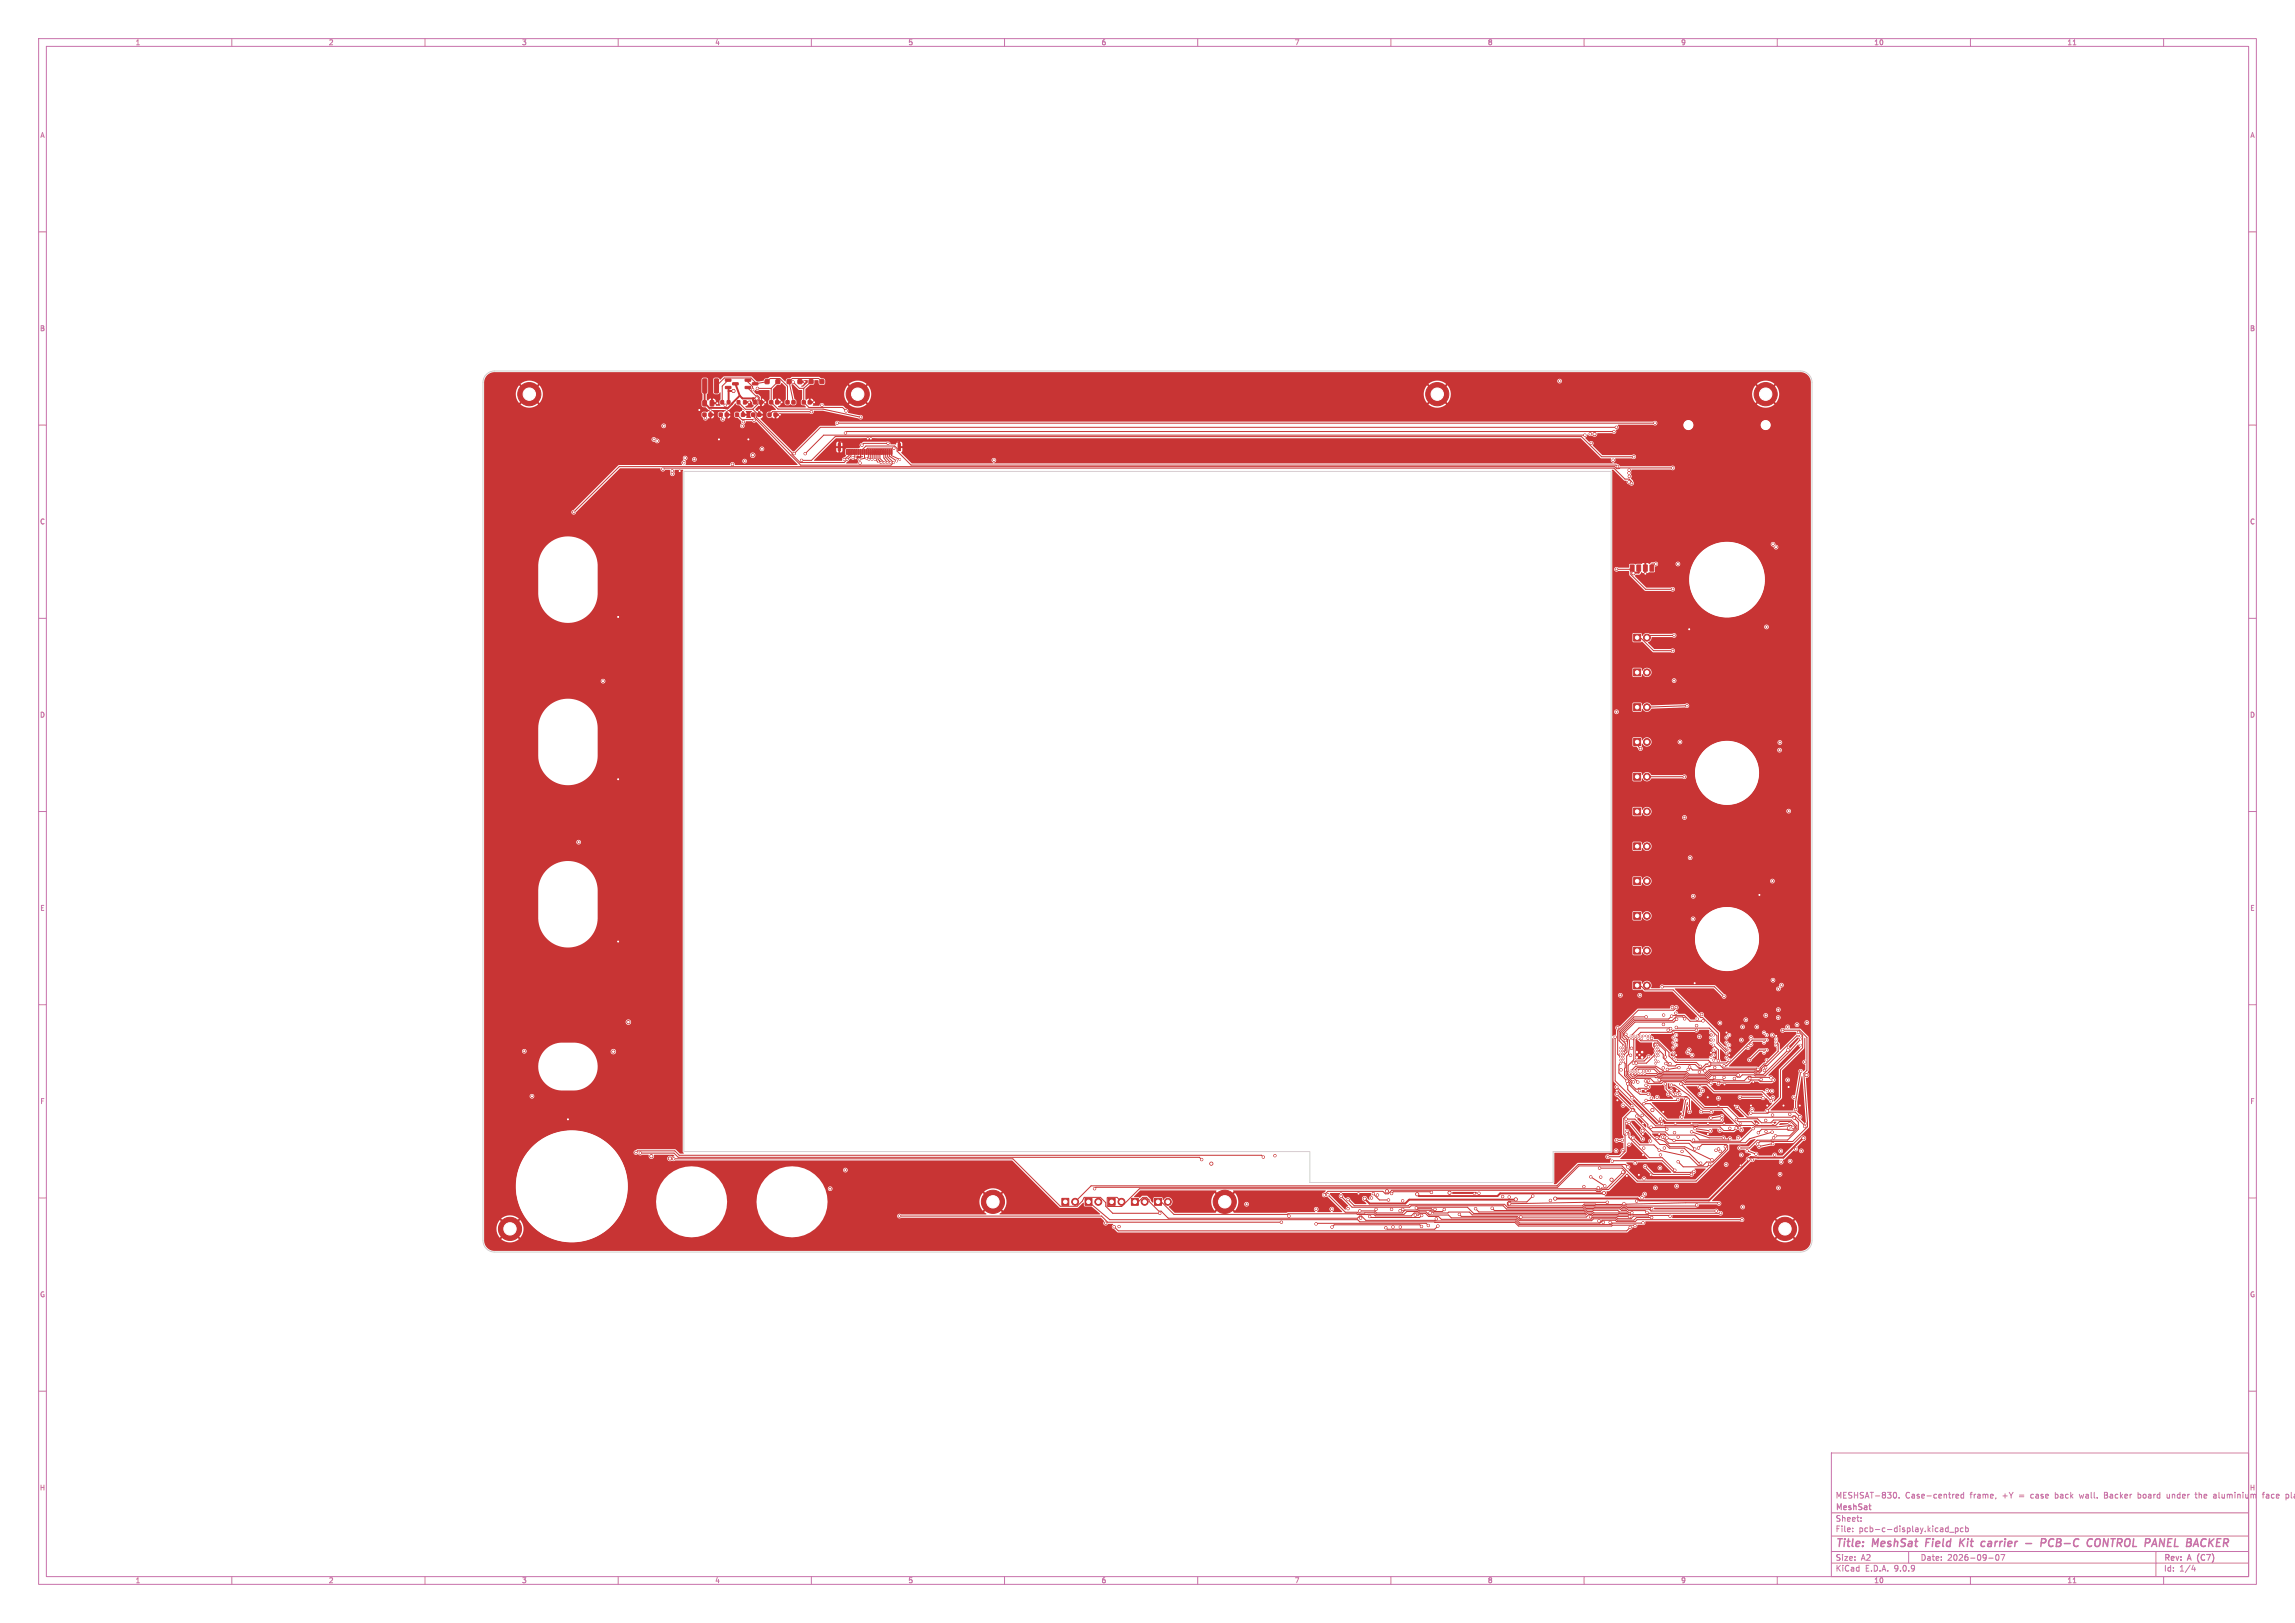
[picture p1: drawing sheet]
<svg xmlns="http://www.w3.org/2000/svg" width="594mm" height="420mm" viewBox="0 0 594 420" stroke-linecap="round" stroke-linejoin="round" font-family="sans-serif">
<defs><g id="words">
<g font-size="2.8" fill="#c872ab">
<text x="475" y="400.9">Title:</text>
<text x="484.7" y="400.9">MeshSat</text>
<text x="499.3" y="400.9">Field</text>
<text x="508.8" y="400.9">Kit</text>
<text x="515.3" y="400.9">carrier</text>
<text x="527.5" y="400.9">-</text>
<text x="532.3" y="400.9">PCB-C</text>
<text x="545.1" y="400.9">CONTROL</text>
<text x="560.8" y="400.9">PANEL</text>
<text x="572.4" y="400.9">BACKER</text>
</g>
<g font-size="2.1" fill="#c872ab">
<text x="475" y="388">MESHSAT-830.</text>
<text x="493.1" y="388">Case-centred</text>
<text x="509.9" y="388">frame,</text>
<text x="518.4" y="388">+Y</text>
<text x="522.8" y="388">=</text>
<text x="526" y="388">case</text>
<text x="532.4" y="388">back</text>
<text x="538.9" y="388">wall.</text>
<text x="545.4" y="388">Backer</text>
<text x="554.3" y="388">board</text>
<text x="561.9" y="388">under</text>
<text x="569.5" y="388">the</text>
<text x="574.3" y="388">aluminium</text>
<text x="587.2" y="388">face</text>
<text x="593.3" y="388">pla</text>
<text x="475" y="394">Sheet:</text>
<text x="475" y="391.2">MeshSat</text>
<text x="475" y="396.7">File:</text>
<text x="481.1" y="396.7">pcb-c-display.kicad_pcb</text>
<text x="475" y="406.9">KiCad</text>
<text x="475" y="404.1">Size:</text>
<text x="481.7" y="404.1">A2</text>
<text x="482.7" y="406.9">E.D.A.</text>
<text x="490.3" y="406.9">9.0.9</text>
<text x="497" y="404.1">Date:</text>
<text x="504" y="404.1">2026-09-07</text>
<text x="560" y="404.3">Rev:</text>
<text x="560" y="406.9">Id:</text>
<text x="564.1" y="406.9">1/4</text>
<text x="566.4" y="404.3">A</text>
<text x="569.4" y="404.3">(C7)</text>
</g>
<g font-size="1.8" fill="#c872ab">
<text x="35" y="11.9">1</text>
<text x="85" y="11.9">2</text>
<text x="135" y="11.9">3</text>
<text x="185" y="11.9">4</text>
<text x="235" y="11.9">5</text>
<text x="285" y="11.9">6</text>
<text x="335" y="11.9">7</text>
<text x="385" y="11.9">8</text>
<text x="435" y="11.9">9</text>
<text x="485" y="11.9">10</text>
<text x="535" y="11.9">11</text>
<text x="10.3" y="35.9">A</text>
<text x="582.4" y="35.9">A</text>
<text x="10.3" y="85.9">B</text>
<text x="582.3" y="85.9">B</text>
<text x="10.3" y="135.9">C</text>
<text x="582.3" y="135.9">C</text>
<text x="10.3" y="185.9">D</text>
<text x="582.3" y="185.9">D</text>
<text x="10.3" y="235.9">E</text>
<text x="582.3" y="235.9">E</text>
<text x="10.3" y="285.9">F</text>
<text x="582.4" y="285.9">F</text>
<text x="10.3" y="335.9">G</text>
<text x="582.3" y="335.9">G</text>
<text x="10.2" y="385.9">H</text>
<text x="582.2" y="385.9">H</text>
<text x="35" y="409.9">1</text>
<text x="85" y="409.9">2</text>
<text x="135" y="409.9">3</text>
<text x="185" y="409.9">4</text>
<text x="235" y="409.9">5</text>
<text x="285" y="409.9">6</text>
<text x="335" y="409.9">7</text>
<text x="385" y="409.9">8</text>
<text x="435" y="409.9">9</text>
<text x="485" y="409.9">10</text>
<text x="535" y="409.9">11</text>
</g>
</g></defs>
<g fill="none" stroke="#c872ab" stroke-width=".26">
<path d="M10 10h574v400h-574zM12 12h570v396h-570zM60 10v2M110 10v2M160 10v2M210 10v2M260 10v2M310 10v2M360 10v2M410 10v2M460 10v2M510 10v2"/>
<path d="M536.6 11.6h.7M560 10v2M10 60h2M582 60h2M10 110h2M582 110h2M10 160h2M582 160h2M10 210h2M582 210h2M10 260h2M582 260h2"/>
<path d="M10 310h2M582 310h2M10 360h2M474 376h108v32h-108zM582 360h2M474 397.5h108M474 391.5h108M479.5 396.2v.2M479.5 395.4v.2M481.7 393.5v.2M481.7 392.7v.2M490.4 386.2a.8 .8 0 0 1 .5 .7 .8 .8 0 0 1-.5 .8"/>
<path d="M491.5 387.5v.2M503.8 395.4h.4M504.2 394.9v1.5M504.2 396.3l-.4 .1M504.6 396.5h1.1M506.1 395.4h.4l.3 .3-.1 .6h-.6M506.1 395.4v1.5M506.2 387.2l.8-.2-.1-.3h-.4l-.3 .2 .1 .7h.6M508.1 395.4h-.4l-.3 .3 .1 .6h.6M508.2 386.7h-.4l-.3 .3 .2 .6h.5M508.2 386.2v1.5M508.7 395.4h.5l.3 .3-.2 .6h-.6"/>
<path d="M508.7 394.9v1.5M516.6 387.6l-.1 .3M538.2 386.7l.3 1M544.7 386.9h.5M545.2 386.2h-.5v1.5h.5M553.4 387.6l.4 .1M553.4 386.2v1.5M553.8 386.7h-.4M560.9 386.7l.1 .9h.5M568.1 386.7h.6M568.3 386.2v1.3l.4 .2M573 387.6h.6"/>
<path d="M573 386.7h.5l.1 1M573.6 387l-.6 .2M585.5 386.7h.6M586.1 386.2l-.4 .2v1.3M586.6 387.2v.4M591.8 386.7l.6 .3-.1 .5-.5 .2M60 408v2M110 408v2M160 408v2M210 408v2M260 408v2M310 408v2"/>
<path d="M360 408v2M410 408v2M460 408v2M474 404.5h108M474 401.5h108M494 401.5v3M510 408v2M514.7 403.2h1.2M516.7 402.4l.2-.1a.8 .8 0 0 1 .5 .7 .8 .8 0 0 1-.5 .8l-.4-.6zM517.9 402.3h1l-.7 1.5M536.6 409.6h.7M558 401.5v6.5"/>
<path d="M560 408v2M567.7 405l-.4 1.1h.9M568 405.6v1"/>
</g>
<path d="M498.6 398.2l-.2 2M507.4 398.2l-.2 2M507.6 399.1l.7 1.1M508.6 398.2l-1.3 1.1M513.6 398.9l.2 .1M514.6 399.5l-.1 .6M524.3 399.4h1.5M529.4 399.1l.2-.5-.2-.3-.9-.1-.3 2M531.6 398.4a.96 .96 0 0 0-1.3 .5 .96 .96 0 0 0 .7 1.3l.4-.2M542.2 399.5l.1-.6a.71 .71 0 0 1 .5-.7 .71 .71 0 0 1 .8 .3 1.47 1.47 0 0 1-.6 1.7h-.4l-.4-.3M544.6 398.2l-.3 2M559.1 398.2l.9 2 .3-2" fill="none" stroke="#c872ab" stroke-width=".4"/>
<g fill="#c83434" stroke="#c83434" stroke-width=".26">
<path d="M190.4 106.9h.7v.8h-.7z"/>
<path d="M191.9 106.9h.8v.8h-.8z"/>
<path d="M219.1 116.3l.3 .1-.1 1.2-.2-.1z"/>
<path d="M219.6 116.3l.3 .1-.1 1.2-.2-.1z"/>
<path d="M220.1 116.3l.3 .1-.1 1.2-.2-.1z"/>
<path d="M220.6 116.3l.3 .1-.1 1.2-.2-.1z"/>
<path d="M221.1 116.3l.3 .1-.1 1.2-.2-.1z"/>
<path d="M221.6 116.3l.3 .1-.1 1.2-.2-.1z"/>
<path d="M222.1 116.3l.3 .1-.1 1.2-.2-.1z"/>
<path d="M222.6 116.3l.3 .1-.1 1.2-.2-.1z"/>
<path d="M223.1 116.3l.3 .1-.1 1.2-.2-.1z"/>
<path d="M223.6 116.3l.3 .1-.1 1.2-.2-.1z"/>
<path d="M224.1 116.3l.3 .1-.1 1.2-.2-.1z"/>
<path d="M224.6 116.3l.3 .1-.1 1.2-.2-.1z"/>
<path d="M225.1 116.3l.3 .1-.1 1.2-.2-.1z"/>
<path d="M225.6 116.3l.3 .1-.1 1.2-.2-.1z"/>
<path d="M226.1 116.3l.3 .1-.1 1.2-.2-.1z"/>
<path d="M226.6 116.3l.3 .1-.1 1.2-.2-.1z"/>
<path d="M227.1 116.3l.3 .1-.1 1.2-.2-.1z"/>
<path d="M227.6 116.3l.3 .1-.1 1.2-.2-.1z"/>
<path d="M228.1 116.3l.3 .1-.1 1.2-.2-.1z"/>
<path d="M228.6 116.3l.3 .1-.1 1.2-.2-.1z"/>
<path d="M229.1 116.3l.3 .1-.1 1.2-.2-.1z"/>
<path d="M229.6 116.3l.3 .1-.1 1.2-.2-.1z"/>
<path d="M230.1 116.3l.3 .1-.1 1.2-.2-.1z"/>
<path d="M230.6 116.3l.3 .1-.1 1.2-.2-.1z"/>
<path d="M216.9 114.8h.7v1.8h-.7z"/>
<path d="M232.5 114.8h.5v1.8h-.5z"/>
<path d="M422.8 218.1h1.8v1.8h-1.8z"/>
<path d="M181.9 106.9h.8v.8h-.8z"/>
<path d="M183.5 106.9h.8v.8h-.8z"/>
<path d="M181.9 98.1l.8-.1 .3 .2v3.3l-.2 .2-.9-.1z"/>
<path d="M184.9 98.1l.8-.1 .3 .2v3.3l-.2 .2-.9-.1z"/>
<path d="M421.9 146.2h1v1.6h-1z"/>
<path d="M423.7 146.2h1v1.6h-1z"/>
<path d="M425.3 146.2h1v1.6h-1z"/>
<path d="M427 146.2h1.1v1.6h-1.1z"/>
<path d="M422.8 245.1h1.8v1.8h-1.8z"/>
<path d="M199.2 103.7h.8v.8h-.8z"/>
<path d="M200.8 103.7h.7v.8h-.7z"/>
<path d="M198.8 106.9h.8v.8h-.8z"/>
<path d="M200.3 106.9h.8v.8h-.8z"/>
<path d="M207.6 103.7h.8v.8h-.8z"/>
<path d="M209.2 103.7h.8v.8h-.8z"/>
<path d="M422.8 191.1h1.8v1.8h-1.8z"/>
<path d="M209.5 98.3h.9v1h-.9z"/>
<path d="M212.3 98.3h.9v1h-.9z"/>
<path d="M422.8 200.1h1.8v1.8h-1.8z"/>
<path d="M195 103.7h.8v.8h-.8z"/>
<path d="M196.6 103.7h.7v.8h-.7z"/>
<path d="M422.8 254.1h1.8v1.8h-1.8z"/>
<path d="M186.6 103.7h.7v.8h-.7z"/>
<path d="M188.2 103.7h.7v.8h-.7z"/>
<path d="M181.9 103.7l.7-.1 .3 .2-.2 1.3-.8-.2z"/>
<path d="M183.8 103.7l.7-.1 .3 .2-.2 1.3-.8-.2z"/>
<path d="M198.1 98.3h.9v1h-.9z"/>
<path d="M200.9 98.3h.9v1h-.9z"/>
<path d="M422.8 236.1h1.8v1.8h-1.8z"/>
<path d="M186.2 106.9h.7v.8h-.7z"/>
<path d="M187.7 106.9h.8v.8h-.8z"/>
<path d="M203.8 98.3h.9v1h-.9z"/>
<path d="M206.6 98.3h.9v1h-.9z"/>
<path d="M203.4 103.7h.8v.8h-.8z"/>
<path d="M205 103.7h.8v.8h-.8z"/>
<path d="M280.8 310.1h1.8v1.8h-1.8z"/>
<path d="M286.8 310.1h1.8v1.8h-1.8z"/>
<path d="M422.8 209.1h1.8v1.8h-1.8z"/>
<path d="M190.8 103.7h.7v.8h-.7z"/>
<path d="M192.4 103.7h.7v.8h-.7z"/>
<path d="M422.8 227.1h1.8v1.8h-1.8z"/>
<path d="M194.6 106.9h.7v.8h-.7z"/>
<path d="M196.1 106.9h.8v.8h-.8z"/>
<path d="M298.8 310.1h1.8v1.8h-1.8z"/>
<path d="M187.8 98.1h1.3l.1 .5-1.4 .1z"/>
<path d="M187.8 100h1.3l.1 .5-1.4 .1z"/>
<path d="M189.6 99.1l1.4-.1 .1 .5-1.4 .1z"/>
<path d="M292.8 310.1h1.8v1.8h-1.8z"/>
<path d="M274.8 310.1h1.8v1.8h-1.8z"/>
<path d="M422.8 173.1h1.8v1.8h-1.8z"/>
<path d="M422.8 182.1h1.8v1.8h-1.8z"/>
<path d="M192.9 98.1h1.3l.1 .5-1.4 .1z"/>
<path d="M192.9 100h1.3l.1 .5-1.4 .1z"/>
<path d="M194.8 99.1l1.3-.1 .1 .5-1.4 .1z"/>
<path d="M422.8 164.1h1.8v1.8h-1.8z"/>
<circle cx="222" cy="102" r="3"/>
<circle cx="426.3" cy="219" r=".9"/>
<circle cx="462" cy="318" r="3"/>
<circle cx="426.3" cy="246" r=".9"/>
<circle cx="457" cy="102" r="3"/>
<circle cx="426.3" cy="192" r=".9"/>
<circle cx="426.3" cy="201" r=".9"/>
<circle cx="426.3" cy="255" r=".9"/>
<circle cx="426.3" cy="237" r=".9"/>
<circle cx="284.3" cy="311" r=".9"/>
<circle cx="290.3" cy="311" r=".9"/>
<circle cx="426.3" cy="210" r=".9"/>
<circle cx="426.3" cy="228" r=".9"/>
<circle cx="257" cy="311" r="3"/>
<circle cx="317" cy="311" r="3"/>
<circle cx="137" cy="102" r="3"/>
<circle cx="302.3" cy="311" r=".9"/>
<circle cx="296.3" cy="311" r=".9"/>
<circle cx="278.3" cy="311" r=".9"/>
<circle cx="426.3" cy="174" r=".9"/>
<circle cx="426.3" cy="183" r=".9"/>
<circle cx="426.3" cy="165" r=".9"/>
<circle cx="372" cy="102" r="3"/>
<circle cx="132" cy="318" r="3"/>
<circle cx="433.1" cy="273.7" r=".22"/>
<circle cx="424.5" cy="268.1" r=".2"/>
<circle cx="189.8" cy="101.2" r=".4"/>
<circle cx="424.4" cy="282.2" r=".3"/>
<circle cx="440.7" cy="282.2" r=".3"/>
<circle cx="446.9" cy="273.7" r=".22"/>
<circle cx="375.2" cy="308.7" r=".4"/>
<circle cx="432.5" cy="282.2" r=".3"/>
<circle cx="457.3" cy="274.4" r=".23"/>
<circle cx="412.7" cy="112.3" r=".4"/>
<circle cx="422.8" cy="148.3" r=".4"/>
<circle cx="424.9" cy="277.8" r=".2"/>
<circle cx="428.5" cy="272" r=".2"/>
<circle cx="425.2" cy="292.6" r=".4"/>
<circle cx="443.5" cy="274.4" r=".23"/>
<circle cx="466.1" cy="270.5" r=".22"/>
<circle cx="419.5" cy="272" r=".2"/>
<circle cx="456.6" cy="272.4" r=".23"/>
<circle cx="426.9" cy="277.1" r=".2"/>
<circle cx="158.8" cy="272.1" r=".4"/>
<circle cx="194.8" cy="117.8" r=".4"/>
<circle cx="427.7" cy="287.3" r=".4"/>
<circle cx="168.6" cy="299.2" r=".4"/>
<circle cx="417.1" cy="305.3" r=".4"/>
<circle cx="421.4" cy="302" r=".3"/>
<circle cx="421.9" cy="317.6" r=".3"/>
<circle cx="288.4" cy="317.5" r=".3"/>
<circle cx="447.6" cy="270.5" r=".23"/>
<circle cx="356.5" cy="309.2" r=".3"/>
<circle cx="423.2" cy="300.9" r=".3"/>
<circle cx="355" cy="310" r=".3"/>
<circle cx="423.2" cy="317.1" r=".3"/>
<circle cx="446.9" cy="269.8" r=".22"/>
<circle cx="420.1" cy="303.3" r=".3"/>
<circle cx="450.7" cy="269.2" r=".3"/>
<circle cx="456.3" cy="284.1" r=".3"/>
<circle cx="450.4" cy="283.9" r=".3"/>
<circle cx="333.6" cy="314.7" r=".3"/>
<circle cx="420.3" cy="311.5" r=".3"/>
<circle cx="429.6" cy="302.2" r=".3"/>
<circle cx="446.9" cy="268.5" r=".22"/>
<circle cx="425.3" cy="316.4" r=".3"/>
<circle cx="427.5" cy="315.1" r=".3"/>
<circle cx="447.6" cy="267.9" r=".23"/>
<circle cx="343.7" cy="309.2" r=".3"/>
<circle cx="459" cy="294.5" r=".3"/>
<circle cx="445.3" cy="314" r=".3"/>
<circle cx="330" cy="299.1" r=".3"/>
<circle cx="425" cy="288.6" r=".3"/>
<circle cx="464.8" cy="297.3" r=".3"/>
<circle cx="461.1" cy="254.9" r=".3"/>
<circle cx="433.8" cy="270.4" r=".22"/>
<circle cx="421.3" cy="280.5" r=".3"/>
<circle cx="426.1" cy="277.1" r=".2"/>
<circle cx="424.1" cy="277.8" r=".2"/>
<circle cx="430.1" cy="290.8" r=".3"/>
<circle cx="424.9" cy="268.8" r=".2"/>
<circle cx="447.7" cy="292" r=".3"/>
<circle cx="445.1" cy="264.7" r=".3"/>
<circle cx="363" cy="310.7" r=".3"/>
<circle cx="426.1" cy="268.1" r=".2"/>
<circle cx="432.3" cy="275.3" r=".3"/>
<circle cx="453.5" cy="287.1" r=".3"/>
<circle cx="452.9" cy="279.1" r=".3"/>
<circle cx="444.9" cy="311.4" r=".3"/>
<circle cx="396.7" cy="309.5" r=".3"/>
<circle cx="455" cy="276.7" r=".3"/>
<circle cx="458.8" cy="288.5" r=".3"/>
<circle cx="437.3" cy="276.1" r=".3"/>
<circle cx="192.4" cy="109.1" r=".3"/>
<circle cx="429.2" cy="271.6" r=".2"/>
<circle cx="421.7" cy="123.3" r=".3"/>
<circle cx="432.3" cy="314.7" r=".3"/>
<circle cx="377.7" cy="314.3" r=".3"/>
<circle cx="432.7" cy="262.9" r=".3"/>
<circle cx="440.8" cy="264.2" r=".3"/>
<circle cx="418.6" cy="120.7" r=".3"/>
<circle cx="451.9" cy="263.9" r=".3"/>
<circle cx="420.2" cy="272.4" r=".2"/>
<circle cx="433.9" cy="263.8" r=".3"/>
<circle cx="224.3" cy="118.6" r=".23"/>
<circle cx="421.6" cy="124.7" r=".3"/>
<circle cx="222.6" cy="119.8" r=".3"/>
<circle cx="420.2" cy="273.2" r=".2"/>
<circle cx="419.5" cy="273.6" r=".2"/>
<circle cx="231.4" cy="116" r=".3"/>
<circle cx="433.9" cy="260.7" r=".3"/>
<circle cx="194.8" cy="100.8" r=".3"/>
<circle cx="197.2" cy="116.2" r=".3"/>
<circle cx="218.5" cy="118.9" r=".23"/>
<circle cx="428.5" cy="275.2" r=".2"/>
<circle cx="187.7" cy="104.9" r=".3"/>
<circle cx="219.3" cy="118.9" r=".23"/>
<circle cx="432.9" cy="260.7" r=".3"/>
<circle cx="419.5" cy="272.8" r=".2"/>
<circle cx="222.5" cy="118.9" r=".23"/>
<circle cx="421.6" cy="122.4" r=".3"/>
<circle cx="419.5" cy="274.4" r=".2"/>
<circle cx="224.9" cy="118.9" r=".23"/>
<circle cx="418.7" cy="266" r=".3"/>
<circle cx="223.1" cy="115.2" r=".3"/>
<circle cx="420.2" cy="274" r=".2"/>
<circle cx="419.6" cy="276.8" r=".3"/>
<circle cx="411.9" cy="114.7" r=".3"/>
<circle cx="225.7" cy="118.9" r=".23"/>
<circle cx="229.8" cy="114.7" r=".3"/>
<circle cx="226.5" cy="118.9" r=".23"/>
<circle cx="195.8" cy="103.1" r=".4"/>
<circle cx="232.9" cy="118.9" r=".23"/>
<circle cx="210" cy="106.5" r=".3"/>
<circle cx="187" cy="108.5" r=".3"/>
<circle cx="228.9" cy="119.7" r=".23"/>
<circle cx="195.2" cy="108.8" r=".3"/>
<circle cx="229.7" cy="119.7" r=".23"/>
<circle cx="220.8" cy="118.4" r=".23"/>
<circle cx="182.6" cy="108.2" r=".3"/>
<circle cx="231.3" cy="119.7" r=".23"/>
<circle cx="230.5" cy="119.7" r=".23"/>
<circle cx="222.7" cy="108" r=".3"/>
<circle cx="232.8" cy="314.7" r=".3"/>
<circle cx="363.1" cy="313" r=".3"/>
<circle cx="196" cy="100.5" r=".3"/>
<circle cx="331.7" cy="316.3" r=".3"/>
<circle cx="205.3" cy="98.8" r=".3"/>
<circle cx="219" cy="106.3" r=".3"/>
<circle cx="370.1" cy="313.9" r=".3"/>
<circle cx="232.1" cy="119.3" r=".22"/>
<circle cx="192.1" cy="110.2" r=".3"/>
<circle cx="440" cy="281.3" r=".3"/>
<circle cx="429.2" cy="273.2" r=".2"/>
<circle cx="427.4" cy="284.2" r=".3"/>
<circle cx="447.6" cy="274.4" r=".23"/>
<circle cx="414.3" cy="304.6" r=".3"/>
<circle cx="433.8" cy="274.3" r=".22"/>
<circle cx="420" cy="297.7" r=".3"/>
<circle cx="382.8" cy="308.8" r=".3"/>
<circle cx="460.9" cy="297.8" r=".3"/>
<circle cx="458.7" cy="228" r=".3"/>
<circle cx="433.8" cy="267.8" r=".22"/>
<circle cx="381.9" cy="312.8" r=".3"/>
<circle cx="437.8" cy="292.9" r=".3"/>
<circle cx="420.2" cy="270.8" r=".2"/>
<circle cx="426.3" cy="313.8" r=".3"/>
<circle cx="433.7" cy="262.2" r=".3"/>
<circle cx="426.1" cy="263.1" r=".3"/>
<circle cx="440.4" cy="262.5" r=".3"/>
<circle cx="446.1" cy="294.4" r=".3"/>
<circle cx="212.7" cy="104.9" r=".3"/>
<circle cx="177" cy="119.7" r=".3"/>
<circle cx="444.2" cy="313.4" r=".3"/>
<circle cx="457" cy="262.8" r=".3"/>
<circle cx="322.6" cy="311.6" r=".3"/>
<circle cx="458.6" cy="282.3" r=".3"/>
<circle cx="456.7" cy="277" r=".3"/>
<circle cx="386.2" cy="312.7" r=".3"/>
<circle cx="411.6" cy="112.2" r=".3"/>
<circle cx="421.7" cy="268.8" r=".2"/>
<circle cx="401.3" cy="310.6" r=".3"/>
<circle cx="425.2" cy="294.8" r=".3"/>
<circle cx="422.8" cy="280" r=".3"/>
<circle cx="420.8" cy="267.7" r=".3"/>
<circle cx="421.6" cy="290.4" r=".3"/>
<circle cx="439.1" cy="265.4" r=".3"/>
<circle cx="426.5" cy="268.8" r=".2"/>
<circle cx="218.8" cy="112" r=".3"/>
<circle cx="417.7" cy="111.7" r=".3"/>
<circle cx="460.3" cy="307.4" r=".3"/>
<circle cx="467.6" cy="264.6" r=".3"/>
<circle cx="427.5" cy="268.7" r=".3"/>
<circle cx="426.9" cy="268.1" r=".2"/>
<circle cx="431" cy="280.5" r=".3"/>
<circle cx="437.3" cy="287.7" r=".3"/>
<circle cx="424.4" cy="257.6" r=".3"/>
<circle cx="189.6" cy="120.2" r=".3"/>
<circle cx="417.5" cy="119.1" r=".3"/>
<circle cx="430.5" cy="265.1" r=".3"/>
<circle cx="419.4" cy="257.6" r=".3"/>
<circle cx="423.6" cy="310.8" r=".3"/>
<circle cx="257.2" cy="119.1" r=".3"/>
<circle cx="415.1" cy="308.7" r=".4"/>
<circle cx="366.8" cy="309" r=".4"/>
<circle cx="402.5" cy="310.2" r=".4"/>
<circle cx="392.3" cy="310.4" r=".4"/>
<circle cx="313.5" cy="301.1" r=".4"/>
<circle cx="162.6" cy="264.5" r=".4"/>
<circle cx="452.5" cy="300" r=".4"/>
<circle cx="173.4" cy="299.8" r=".4"/>
<circle cx="353.2" cy="310.2" r=".4"/>
<circle cx="466.8" cy="294.6" r=".4"/>
<circle cx="467.6" cy="278.2" r=".4"/>
<circle cx="359" cy="308.3" r=".4"/>
<circle cx="432.6" cy="280.8" r=".3"/>
<circle cx="464.1" cy="291.7" r=".3"/>
<circle cx="428.5" cy="273.6" r=".2"/>
<circle cx="467.1" cy="291.5" r=".3"/>
<circle cx="449.6" cy="286.5" r=".3"/>
<circle cx="442.8" cy="289.3" r=".3"/>
<circle cx="442.8" cy="267.2" r=".22"/>
<circle cx="445.7" cy="288.9" r=".3"/>
<circle cx="465.1" cy="265.2" r=".3"/>
<circle cx="465.9" cy="289" r=".3"/>
<circle cx="439.6" cy="297.1" r=".3"/>
<circle cx="453.1" cy="288.1" r=".3"/>
<circle cx="214.9" cy="307.6" r=".3"/>
<circle cx="283.3" cy="307.6" r=".3"/>
<circle cx="137.7" cy="283.7" r=".3"/>
<circle cx="135.7" cy="272" r=".3"/>
<circle cx="444.8" cy="297.3" r=".3"/>
<circle cx="451" cy="265.7" r=".3"/>
<circle cx="443.5" cy="267.9" r=".23"/>
<circle cx="437.5" cy="222" r=".3"/>
<circle cx="450.7" cy="298.9" r=".3"/>
<circle cx="433.1" cy="268.5" r=".22"/>
<circle cx="457.2" cy="162.2" r=".3"/>
<circle cx="453.6" cy="300.1" r=".3"/>
<circle cx="450.3" cy="297.1" r=".3"/>
<circle cx="466.1" cy="277.2" r=".3"/>
<circle cx="352.2" cy="315.2" r=".3"/>
<circle cx="464.4" cy="289.3" r=".3"/>
<circle cx="459.7" cy="141.6" r=".3"/>
<circle cx="464.8" cy="287.1" r=".3"/>
<circle cx="368" cy="314.5" r=".3"/>
<circle cx="438.7" cy="297.4" r=".3"/>
<circle cx="430.3" cy="294.2" r=".3"/>
<circle cx="354.5" cy="314.8" r=".3"/>
<circle cx="362.4" cy="317.5" r=".3"/>
<circle cx="458.9" cy="140.8" r=".3"/>
<circle cx="358.7" cy="317.7" r=".3"/>
<circle cx="372.2" cy="317.3" r=".3"/>
<circle cx="431.4" cy="292.2" r=".3"/>
<circle cx="430.8" cy="297.1" r=".3"/>
<circle cx="433.3" cy="176.1" r=".3"/>
<circle cx="433.1" cy="271.1" r=".22"/>
<circle cx="446.2" cy="257.8" r=".3"/>
<circle cx="430.2" cy="255.3" r=".3"/>
<circle cx="445.2" cy="297.9" r=".3"/>
<circle cx="433.8" cy="269.1" r=".22"/>
<circle cx="466.2" cy="297.8" r=".3"/>
<circle cx="460.3" cy="255.9" r=".3"/>
<circle cx="447.6" cy="271.8" r=".23"/>
<circle cx="429.8" cy="298.9" r=".3"/>
<circle cx="433.3" cy="164.4" r=".3"/>
<circle cx="437.2" cy="271.7" r=".3"/>
<circle cx="432.9" cy="168.4" r=".3"/>
<circle cx="348.9" cy="310.4" r=".3"/>
<circle cx="454.9" cy="296" r=".3"/>
<circle cx="442.8" cy="268.5" r=".22"/>
<circle cx="461.4" cy="266.6" r=".3"/>
<circle cx="439.2" cy="311.8" r=".3"/>
<circle cx="420.2" cy="271.6" r=".2"/>
<circle cx="418.3" cy="297.8" r=".3"/>
<circle cx="360.5" cy="317.5" r=".3"/>
<circle cx="460.6" cy="194.1" r=".3"/>
<circle cx="413.9" cy="315.9" r=".3"/>
<circle cx="433.4" cy="293.1" r=".3"/>
<circle cx="450.9" cy="315.6" r=".3"/>
<circle cx="460.7" cy="192.1" r=".3"/>
<circle cx="366.3" cy="314.4" r=".3"/>
<circle cx="415" cy="316.3" r=".3"/>
<circle cx="434.4" cy="294.3" r=".3"/>
<circle cx="463" cy="209.9" r=".3"/>
<circle cx="449.4" cy="289.7" r=".3"/>
<circle cx="457.4" cy="287.5" r=".3"/>
<circle cx="452.2" cy="297.8" r=".3"/>
<circle cx="454.5" cy="298.7" r=".3"/>
<circle cx="465.5" cy="267.1" r=".3"/>
<circle cx="455.1" cy="293.1" r=".3"/>
<circle cx="436" cy="211.5" r=".3"/>
<circle cx="446.9" cy="271.1" r=".22"/>
<circle cx="340.6" cy="316.7" r=".3"/>
<circle cx="416.7" cy="316.3" r=".3"/>
<circle cx="436.9" cy="276.8" r=".3"/>
<circle cx="286.2" cy="316.5" r=".3"/>
<circle cx="174" cy="121.8" r=".3"/>
<circle cx="369.7" cy="317.1" r=".3"/>
<circle cx="429.2" cy="270.8" r=".2"/>
<circle cx="428.5" cy="270.4" r=".2"/>
<circle cx="411.7" cy="314.9" r=".3"/>
<circle cx="403.7" cy="98.6" r=".3"/>
<circle cx="429.4" cy="279.4" r=".3"/>
<circle cx="431.6" cy="276.8" r=".3"/>
<circle cx="434.6" cy="276.3" r=".3"/>
<circle cx="419.5" cy="271.2" r=".2"/>
<circle cx="460.3" cy="261.3" r=".3"/>
<circle cx="463.3" cy="300.5" r=".3"/>
<circle cx="425.8" cy="301.9" r=".3"/>
<circle cx="464.3" cy="283.9" r=".3"/>
<circle cx="437.8" cy="303.9" r=".3"/>
<circle cx="460.7" cy="303.9" r=".3"/>
<circle cx="440.2" cy="301" r=".3"/>
<circle cx="420.9" cy="289.6" r=".3"/>
<circle cx="438.4" cy="303.1" r=".3"/>
<circle cx="423.6" cy="288.8" r=".3"/>
<circle cx="417.3" cy="300.5" r=".3"/>
<circle cx="422.9" cy="277.1" r=".2"/>
<circle cx="466.1" cy="268.1" r=".22"/>
<circle cx="459.7" cy="269.7" r=".22"/>
<circle cx="422.1" cy="277.1" r=".2"/>
<circle cx="459.7" cy="268.9" r=".22"/>
<circle cx="422.5" cy="277.8" r=".2"/>
<circle cx="458.4" cy="278.9" r=".3"/>
<circle cx="423.7" cy="277.1" r=".2"/>
<circle cx="462.8" cy="271.7" r=".3"/>
<circle cx="466.1" cy="268.9" r=".22"/>
<circle cx="423.3" cy="277.8" r=".2"/>
<circle cx="462.7" cy="279.5" r=".3"/>
<circle cx="463" cy="291.9" r=".3"/>
<circle cx="421.7" cy="277.8" r=".2"/>
<circle cx="459" cy="279.5" r=".3"/>
<circle cx="459.7" cy="270.5" r=".22"/>
<circle cx="458.5" cy="284.9" r=".3"/>
<circle cx="425.9" cy="279.7" r=".3"/>
<circle cx="422.8" cy="275.1" r=".3"/>
<circle cx="426.7" cy="273.4" r=".3"/>
<circle cx="455.3" cy="296.7" r=".3"/>
<circle cx="422" cy="273.1" r=".3"/>
<circle cx="458.8" cy="295.9" r=".3"/>
<circle cx="444.1" cy="297.7" r=".3"/>
<circle cx="436" cy="201" r=".3"/>
<circle cx="433.1" cy="269.8" r=".22"/>
<circle cx="431.8" cy="266.6" r=".3"/>
<circle cx="442.4" cy="275.3" r=".3"/>
<circle cx="420.2" cy="274.8" r=".2"/>
<circle cx="192.7" cy="119.3" r=".3"/>
<circle cx="410.2" cy="112.6" r=".3"/>
<circle cx="421.6" cy="296.1" r=".3"/>
<circle cx="432.9" cy="152.5" r=".3"/>
<circle cx="431.1" cy="275.2" r=".3"/>
<circle cx="438" cy="273.1" r=".3"/>
<circle cx="208.4" cy="117.4" r=".3"/>
<circle cx="418.4" cy="147.3" r=".3"/>
<circle cx="426.6" cy="281.3" r=".3"/>
<circle cx="443.5" cy="273.1" r=".23"/>
<circle cx="421.1" cy="279.8" r=".3"/>
<circle cx="426.6" cy="283.2" r=".3"/>
<circle cx="419.5" cy="275.2" r=".2"/>
<circle cx="431.8" cy="283.2" r=".3"/>
<circle cx="428.6" cy="145.9" r=".3"/>
<circle cx="419.9" cy="295.1" r=".3"/>
<circle cx="434.3" cy="145.9" r=".3"/>
<circle cx="421.7" cy="121.7" r=".3"/>
<circle cx="442.8" cy="273.7" r=".22"/>
<circle cx="418.4" cy="295.1" r=".3"/>
<circle cx="438.2" cy="237.8" r=".3"/>
<circle cx="459.3" cy="298.9" r=".3"/>
<circle cx="458.9" cy="284" r=".3"/>
<circle cx="455.8" cy="279.3" r=".3"/>
<circle cx="430.5" cy="276.3" r=".3"/>
<circle cx="433.7" cy="283.2" r=".3"/>
<circle cx="431" cy="273.5" r=".3"/>
<circle cx="428.9" cy="294.6" r=".3"/>
<circle cx="344.8" cy="317.5" r=".3"/>
<circle cx="289.7" cy="317.4" r=".3"/>
<circle cx="443.1" cy="300.2" r=".3"/>
<circle cx="177.3" cy="118.5" r=".3"/>
<circle cx="367.9" cy="317.4" r=".3"/>
<circle cx="428.9" cy="283.9" r=".3"/>
<circle cx="428.5" cy="271.2" r=".2"/>
<circle cx="446.9" cy="272.4" r=".22"/>
<circle cx="433.9" cy="265.9" r=".3"/>
<circle cx="300.2" cy="314" r=".3"/>
<circle cx="432.4" cy="266.2" r=".3"/>
<circle cx="393.6" cy="314.9" r=".3"/>
<circle cx="422.1" cy="268.1" r=".2"/>
<circle cx="174.3" cy="299.9" r=".3"/>
<circle cx="421.8" cy="314.8" r=".3"/>
<circle cx="439.9" cy="268.3" r=".3"/>
<circle cx="174" cy="122.6" r=".3"/>
<circle cx="311" cy="300.1" r=".3"/>
<circle cx="422.5" cy="268.8" r=".2"/>
<circle cx="421.1" cy="292.7" r=".3"/>
<circle cx="171.8" cy="110.2" r=".3"/>
<circle cx="425" cy="310" r=".3"/>
<circle cx="371.8" cy="315.4" r=".3"/>
<circle cx="433.5" cy="302.8" r=".3"/>
<circle cx="165.7" cy="298.4" r=".3"/>
<circle cx="423.9" cy="280" r=".3"/>
<circle cx="430.6" cy="262.7" r=".3"/>
<circle cx="171.6" cy="121.4" r=".3"/>
<circle cx="422.9" cy="268.1" r=".2"/>
<circle cx="460.3" cy="263.3" r=".3"/>
<circle cx="422.3" cy="125.1" r=".3"/>
<circle cx="451" cy="312.4" r=".3"/>
<circle cx="434.8" cy="192" r=".3"/>
<circle cx="435.4" cy="298" r=".3"/>
<circle cx="424.6" cy="193.7" r=".3"/>
<circle cx="433.1" cy="272.4" r=".22"/>
<circle cx="148.5" cy="132.6" r=".3"/>
<circle cx="432.9" cy="121.1" r=".3"/>
<circle cx="426.7" cy="279.7" r=".3"/>
<circle cx="449.4" cy="291.9" r=".3"/>
<circle cx="427.3" cy="291.7" r=".3"/>
<circle cx="429.2" cy="274.8" r=".2"/>
<circle cx="457" cy="289.9" r=".3"/>
<circle cx="427.2" cy="295.3" r=".3"/>
<circle cx="445.6" cy="289.8" r=".3"/>
<circle cx="443.5" cy="269.2" r=".23"/>
<circle cx="410" cy="307.1" r=".3"/>
<circle cx="446.2" cy="278.8" r=".3"/>
<circle cx="441.3" cy="277.1" r=".3"/>
<circle cx="425.5" cy="285.6" r=".3"/>
<circle cx="425.7" cy="309" r=".3"/>
<circle cx="442.8" cy="269.8" r=".22"/>
<circle cx="444.8" cy="274.5" r=".3"/>
<circle cx="440.3" cy="287.7" r=".3"/>
<circle cx="443.7" cy="278.8" r=".3"/>
<circle cx="442.9" cy="287.7" r=".3"/>
<circle cx="443.5" cy="270.5" r=".23"/>
<circle cx="428.5" cy="307.4" r=".3"/>
<circle cx="443.8" cy="276.2" r=".3"/>
<circle cx="413.7" cy="307.4" r=".3"/>
<circle cx="436.8" cy="272.3" r=".3"/>
<circle cx="434.2" cy="284.6" r=".3"/>
<circle cx="426" cy="284.8" r=".3"/>
<circle cx="340.7" cy="312.9" r=".3"/>
<circle cx="459.5" cy="293.9" r=".3"/>
<circle cx="439.9" cy="277.4" r=".3"/>
<circle cx="435" cy="280.5" r=".3"/>
<circle cx="443.5" cy="271.8" r=".23"/>
<circle cx="457.3" cy="267.9" r=".23"/>
<circle cx="344.7" cy="312.9" r=".3"/>
<circle cx="458.7" cy="267.8" r=".3"/>
<circle cx="348.9" cy="312.8" r=".3"/>
<circle cx="453.2" cy="268.5" r=".3"/>
<circle cx="457.3" cy="269.2" r=".23"/>
<circle cx="373.8" cy="313" r=".3"/>
<circle cx="351.9" cy="313.4" r=".3"/>
<circle cx="446.2" cy="275.8" r=".3"/>
<circle cx="456.6" cy="269.8" r=".23"/>
<circle cx="356.2" cy="313" r=".3"/>
<circle cx="453.2" cy="270.3" r=".3"/>
<circle cx="360.2" cy="313" r=".3"/>
<circle cx="452.4" cy="271.1" r=".3"/>
<circle cx="362.4" cy="313.3" r=".3"/>
<circle cx="452.8" cy="274.3" r=".3"/>
<circle cx="457.3" cy="271.8" r=".23"/>
<circle cx="371.4" cy="313" r=".3"/>
<circle cx="442.8" cy="280.3" r=".3"/>
<circle cx="439.3" cy="263.7" r=".3"/>
<circle cx="359.4" cy="310.5" r=".3"/>
<circle cx="355.5" cy="308.9" r=".3"/>
<circle cx="425.3" cy="268.1" r=".2"/>
<circle cx="366.6" cy="312.6" r=".3"/>
<circle cx="422.4" cy="313.8" r=".3"/>
<circle cx="411.7" cy="304.5" r=".3"/>
<circle cx="415.4" cy="306.9" r=".3"/>
<circle cx="360.2" cy="308.8" r=".3"/>
<circle cx="422.6" cy="287.3" r=".3"/>
<circle cx="416.1" cy="299.3" r=".3"/>
<circle cx="370.5" cy="308.6" r=".3"/>
<circle cx="422.3" cy="271.3" r=".3"/>
<circle cx="461" cy="300.7" r=".3"/>
<circle cx="458.9" cy="253.7" r=".3"/>
<circle cx="463.2" cy="288.4" r=".3"/>
<circle cx="454.7" cy="265.7" r=".3"/>
<circle cx="433.3" cy="295.1" r=".3"/>
<circle cx="431.4" cy="294.5" r=".3"/>
<circle cx="428.5" cy="274.4" r=".2"/>
<circle cx="462.7" cy="265.7" r=".3"/>
<circle cx="438.3" cy="231.9" r=".3"/>
<circle cx="458.7" cy="293" r=".3"/>
<circle cx="436" cy="263.6" r=".3"/>
<circle cx="442.5" cy="301.3" r=".3"/>
<circle cx="422.8" cy="118.2" r=".3"/>
<circle cx="420.7" cy="269.3" r=".3"/>
<circle cx="207.5" cy="119.1" r=".3"/>
<circle cx="434.3" cy="300.6" r=".3"/>
<circle cx="434.8" cy="283.2" r=".3"/>
<circle cx="440" cy="283.2" r=".3"/>
<circle cx="428.5" cy="272.8" r=".2"/>
<circle cx="423.5" cy="275.1" r=".3"/>
<circle cx="436.6" cy="182.6" r=".3"/>
<circle cx="446.8" cy="301.3" r=".3"/>
<circle cx="457.4" cy="282.2" r=".3"/>
<circle cx="156.1" cy="176.3" r=".3"/>
<circle cx="388.9" cy="309.6" r=".3"/>
<circle cx="446.6" cy="296.7" r=".3"/>
<circle cx="327" cy="299.4" r=".3"/>
<circle cx="416" cy="311.1" r=".3"/>
<circle cx="429.5" cy="297.6" r=".3"/>
<circle cx="457.1" cy="292.8" r=".3"/>
<circle cx="422.6" cy="294.5" r=".3"/>
<circle cx="170.1" cy="114.1" r=".3"/>
<circle cx="164.6" cy="298.2" r=".3"/>
<circle cx="390.7" cy="311.5" r=".3"/>
<circle cx="418" cy="268.4" r=".3"/>
<circle cx="342.8" cy="309.2" r=".3"/>
<circle cx="420.1" cy="286.1" r=".3"/>
<circle cx="422.4" cy="284.1" r=".3"/>
<circle cx="414" cy="302.3" r=".3"/>
<circle cx="418.4" cy="184.2" r=".3"/>
<circle cx="456.6" cy="267.2" r=".23"/>
<circle cx="427.5" cy="312.8" r=".3"/>
<circle cx="444.8" cy="280.4" r=".3"/>
<circle cx="457" cy="276.3" r=".3"/>
<circle cx="347.1" cy="309.6" r=".3"/>
<circle cx="450.7" cy="292.4" r=".3"/>
<circle cx="449.9" cy="278.2" r=".3"/>
<circle cx="425.7" cy="277.8" r=".2"/>
<circle cx="425.3" cy="277.1" r=".2"/>
<circle cx="429.8" cy="289.6" r=".3"/>
<circle cx="448.9" cy="279.1" r=".3"/>
<circle cx="418.5" cy="281.3" r=".3"/>
<circle cx="467.1" cy="274.8" r=".3"/>
<circle cx="450.3" cy="291.8" r=".3"/>
<circle cx="428.4" cy="109.5" r=".3"/>
<circle cx="216.7" cy="109.5" r=".3"/>
<circle cx="447.7" cy="294.7" r=".3"/>
<circle cx="449.9" cy="294.4" r=".3"/>
<circle cx="418.4" cy="110.6" r=".3"/>
<circle cx="418.5" cy="283.2" r=".3"/>
<circle cx="205.6" cy="117.4" r=".3"/>
<circle cx="179.7" cy="118.9" r=".3"/>
<circle cx="439.1" cy="266.6" r=".3"/>
<circle cx="423.7" cy="268.1" r=".2"/>
<circle cx="436.3" cy="284.3" r=".3"/>
<circle cx="425.5" cy="305" r=".3"/>
<circle cx="435.3" cy="289.1" r=".3"/>
<circle cx="434" cy="307" r=".3"/>
<circle cx="445.1" cy="292.5" r=".3"/>
<circle cx="444.8" cy="284.2" r=".3"/>
<circle cx="442.7" cy="292.6" r=".3"/>
<circle cx="440.1" cy="276" r=".3"/>
<circle cx="438.7" cy="292.1" r=".3"/>
<circle cx="424.1" cy="268.8" r=".2"/>
<circle cx="426" cy="280.9" r=".3"/>
<circle cx="453.8" cy="292" r=".3"/>
<circle cx="429.2" cy="272.4" r=".2"/>
<circle cx="438.3" cy="295" r=".3"/>
<circle cx="169.2" cy="113.7" r=".3"/>
<circle cx="425.4" cy="297.1" r=".3"/>
<circle cx="149.8" cy="217.9" r=".3"/>
<circle cx="218.8" cy="302.8" r=".3"/>
<circle cx="390.6" cy="309.8" r=".3"/>
<circle cx="347.1" cy="308.9" r=".23"/>
<circle cx="188.1" cy="106.2" r=".22"/>
<circle cx="429.4" cy="290.7" r=".23"/>
<circle cx="459.7" cy="268.1" r=".22"/>
<circle cx="453.8" cy="280" r=".22"/>
<circle cx="221.5" cy="118.6" r=".23"/>
<circle cx="423.6" cy="272.3" r=".3"/>
<circle cx="422.3" cy="286.1" r=".22"/>
<circle cx="201.8" cy="107.3" r=".23"/>
<circle cx="444.8" cy="286.1" r=".22"/>
<circle cx="208.2" cy="98.8" r=".23"/>
<circle cx="454.7" cy="290.7" r=".23"/>
<circle cx="193.7" cy="113.7" r=".23"/>
<circle cx="202.3" cy="104.1" r=".22"/>
<circle cx="453.2" cy="286.1" r=".22"/>
<circle cx="461.6" cy="286.1" r=".22"/>
<circle cx="228.1" cy="119.7" r=".23"/>
<circle cx="147" cy="289.7" r=".22"/>
<circle cx="193.9" cy="104.1" r=".22"/>
<circle cx="442.8" cy="272.4" r=".22"/>
<circle cx="418.5" cy="282.2" r=".3"/>
<circle cx="435.1" cy="287.7" r=".23"/>
<circle cx="225.4" cy="113.5" r=".23"/>
<circle cx="186.1" cy="113.7" r=".23"/>
<circle cx="434.1" cy="282.2" r=".3"/>
<circle cx="424.3" cy="273" r=".23"/>
<circle cx="175.9" cy="121.9" r=".22"/>
<circle cx="437.8" cy="290.7" r=".23"/>
<circle cx="381.6" cy="308.9" r=".22"/>
<circle cx="160" cy="243.7" r=".23"/>
<circle cx="181" cy="106.1" r=".23"/>
<circle cx="450.5" cy="290.7" r=".22"/>
<circle cx="183.9" cy="106.2" r=".22"/>
<circle cx="418.6" cy="284.7" r=".23"/>
<circle cx="421.1" cy="304.3" r=".23"/>
<circle cx="425.2" cy="293.4" r=".22"/>
<circle cx="210.7" cy="104.1" r=".22"/>
<circle cx="463.1" cy="290.7" r=".23"/>
<circle cx="438.6" cy="254.4" r=".22"/>
<circle cx="425.2" cy="290.7" r=".22"/>
<circle cx="160" cy="201.7" r=".22"/>
<circle cx="425.3" cy="298.9" r=".22"/>
<circle cx="457.4" cy="286.1" r=".23"/>
<circle cx="198.1" cy="104.1" r=".22"/>
<circle cx="433.8" cy="273" r=".22"/>
<circle cx="442" cy="284" r=".22"/>
<circle cx="185.7" cy="104.4" r=".23"/>
<circle cx="425.9" cy="282.2" r=".3"/>
<circle cx="421" cy="293.5" r=".23"/>
<circle cx="433.6" cy="290.7" r=".22"/>
<circle cx="425.9" cy="148.4" r=".22"/>
<circle cx="465.8" cy="286.1" r=".23"/>
<circle cx="423.6" cy="273.7" r=".3"/>
<circle cx="423.3" cy="268.8" r=".2"/>
<circle cx="462.9" cy="281.3" r=".23"/>
<circle cx="425" cy="273.7" r=".3"/>
<circle cx="446.9" cy="267.2" r=".22"/>
<circle cx="433.1" cy="267.2" r=".22"/>
<circle cx="196.5" cy="106.2" r=".22"/>
<circle cx="467.3" cy="290.7" r=".22"/>
<circle cx="425" cy="272.3" r=".3"/>
<circle cx="429.4" cy="293.5" r=".23"/>
<circle cx="351.6" cy="308.9" r=".23"/>
<circle cx="436.8" cy="286.1" r=".23"/>
<circle cx="458.9" cy="290.7" r=".22"/>
<circle cx="160" cy="159.7" r=".22"/>
<circle cx="427.3" cy="304" r=".23"/>
<circle cx="449" cy="286.1" r=".23"/>
<circle cx="462.9" cy="271" r=".22"/>
<circle cx="455.4" cy="231.6" r=".22"/>
<circle cx="424.2" cy="304" r=".23"/>
<circle cx="442.1" cy="293.4" r=".22"/>
<circle cx="442.1" cy="290.7" r=".22"/>
<circle cx="446.3" cy="280.6" r=".23"/>
<circle cx="430.5" cy="287.7" r=".22"/>
<circle cx="446.3" cy="290.7" r=".23"/>
<circle cx="437.2" cy="162.8" r=".22"/>
<circle cx="447.6" cy="273.1" r=".23"/>
<circle cx="450.5" cy="301.6" r=".23"/>
<circle cx="224.6" cy="113.5" r=".23"/>
<circle cx="421" cy="290.7" r=".23"/>
<circle cx="192.3" cy="106.2" r=".22"/>
</g>
<path d="M182.4 99.9v4.5l1.2 1.2h4.8l3.1-3.2M182.4 99.9h.1M190.3 99.3l1.2 3.1M188.5 100.3l.1 3.8M188.6 101.2h1.2M191.5 102.4l.7 .7h3.6M194.9 103.1v.5l.5 .5M424.1 147v1.2h-1.2l-.1 .1M466.8 294.6l-5.2 5h-6.6l-1.9-.2-.6 .6v.4l-10.1 10.2h-18l-.5-.5h-21.4M353.2 310.2l1.3 1.2h9.2l1-1h27.6M402.5 310.1v.1M415.1 308.7l-26.8 .1-.7 .7h-20.3l-.5-.5" fill="none" stroke="#c83434" stroke-width=".5"/>
<g fill="none" stroke="#c83434" stroke-width=".26">
<path d="M185.4 99.9l2.1-2.1h6.9l1.1 1.1v.4l3-.5 .9-.9h2.4l2 2v4.2M188.5 98.4l-1.6 1.5v4.2l.8 .8M193.6 98.4v.4l1.2 1.3v.7M201.3 98.8l-1.7 1.7M205.3 98.8l1.6 1.7h1.1M209.9 98.8l-1.9 1.7M212.7 98.8l-.8-.9h-6.8l-.9 .9 1.2 5.3M182.3 107.3l.3 .9M186.5 107.3l.5 1.2M190.7 107.3l1.3 1.3h3l.2 .2M191.1 104.1l1.8 1.8h1.9M193.6 100.3l2 2.1h.5l.4 .4v.6l-.3 .3v.9l-1.4 1.3"/>
<path d="M194.8 105.9l.9 .9v1.1l9.3 9.3v.4l2.1 2.1h11.4l1.8-1.6v-1.1M195 107.3v.4l12.3 12.7h23.3l.7-.7-1.5-1.5v-1.2M196 100.5h3.6M199.6 100.5v3.6l1.8 1.8h11.6l9.7 2.1M208 100.5v3.6l1.4 1.3h8.7l.9 .9M210 106.5h-10.1l-.7 .8M216.7 109.5h211.7M219.8 117v.9l-1.3 1M221.2 117v1.2l-.4 .3M222.7 117v1.3l-1.2 .3M223.3 117v-.7l.8-.9h7.5l.6 .6v.7l3.6 3.7h182.5l.3 .3M223.8 117v1.6l-1.3 .3"/>
<path d="M224.6 113.5l-7.4 1v1.2M224.7 117v1.3l-.4 .3M225.2 117v1.6l-.3 .3M225.4 113.5l7.3 1v1.2M225.7 117v1.9M226.3 117v1.6l.2 .3M226.8 117v2l.5 .7M227.3 117v1.8l.8 .9M227.7 117v1.7l1.2 1M228.7 117v1.5l1 1.2M229.2 117v1.4l1.3 1.3M229.8 114.7h-6.2l-.5 .5"/>
<path d="M230.3 117v1.1l1.8 1.2M230.7 117v.9l2.2 1M231.4 116h-6.9l-.3 .3v.7M410.2 112.6h-197l-4.8 4.8M417.7 111.7h-198.5l-.4 .4M418.4 110.6h-206l-6.8 6.8M422.8 118.2h-8.3l-5.2-5.2h-193.1l-6.2 6.1h-2.5M171.6 121.4l.2-.3h245.9l2.9 2.9h1.1l.6 .6v.5M432.9 121.1h-13.6l-.2 .2h-.7l-.5-.5h-257.6l-11.8 11.8M418.4 147.3h3.7M422.1 147.3v1.4l3.8 3.8h7M422.4 147l-.3 .3"/>
<path d="M428.6 145.9h-1.1v1.1M428.6 145.9h.1M423.7 165l1.2 .3 3.1 3.1h4.9M433.3 164.4h-6.5l-.5 .6M423.7 192l.3 1.2 .6 .5M436.6 182.6l-10.3 .4M426.3 201h9.7M423.7 255l1.2 .3 .8 .9h7.4l7.1 7.1h.5l4.1 4.1v2.3l2 2.1h.8M430.2 255.3h13.5l2.5 2.5M418 268.4v11.3l4.4 4.4M419.5 275.2l-.5 .4v2.1l2.8 2.6v.6l2.7 2.3h2.1M420.2 274.8l.4 .4-.1 3.1 1.7 1.8v.6l1.2 1.1h.5l.2-.2h2.2l.3-.3"/>
<path d="M420.8 267.7v.2l.9 .9v2.2l-.2 1.8-.5 .5-.1 4.9 1.9 1.8M421.7 277.8l.9 .9h.6l.3 .4h3.6l1 .9h1.5l.5-.5h5.5l.7 .7h5.8l.5-.5 2.4 .1 .2 .2h7.5l.6-.5h1.9l.4 .4h2.9l.5-.4M422.5 277.8l1.2 .9h4.7l.2 .2h1.1l.2 .3h5.8l.7 .6h5.6l.5-.5 3.5 .1 .2 .3h5.3l1.1-1.2h.5l.3 .3 5 .1M422.5 268.8l.4 .3v5.1l-1.5 1.5-.1 2.4 1 1h.7l.9 .9M422.8 275.1h.1M424.1 268.8l.6 .5h4.3l3 3v1l1.6 1.6h5.5l1 1.1M425.7 277.8h3.1l.3 .3h.9l.2 .3h5.8l.7 .7h5l1.2-1.2h6.7l.3 .3M425.9 279.7l.7 .7h3.4l.5-.5h4.7l.8 .8h5.8l1.8 1.8h12.5l2.4 2.4M426.1 263.1h-3.2l-3.8 3.9v2.3l1.1 1.1v.4M426.7 273.4l-1.1 1.2h-2.3l-.5 .5M428.5 272.8l-2.4 2.3h-2.6M428.5 271.2l-.5-.5v-.6l.3-.2h.7l2 2.1v1.5"/>
<path d="M429.2 271.6l1.3 1.2v1l1.5 1.5h.3M431.1 275.2l.7 .6h1.8l.4-.3h4.8l1 1h.6l1.2-1.2h.8M432.4 266.2l-.2-.2h-8l-2.1 2.1M433.8 274.4h8.4l.7 .7h3.9l.8-.7M433.9 260.7l-.7 .7h-9.2l-5.3 5.3v6.1l.8 .8M433.9 265.9l.1 .1h8.4l2 2v1.9l2.5 2.5M433.9 263.8l-.7 .7h-10l-3 2.9v.6l1.1 1.1-.2 3.1-.9 1M434.6 276.3l-3 .5M436 263.6l-.5-.5h-1.7l-1 1h-9.8l-3.2 3.2v1.1l.9 .9M437.3 276.1l.8 .8h2.6l.9-.9h.9l.4-.4h2.3l.8 .8h8.7l.3 .3M439.1 266.6h-6.1l-.5 .5h-7.8l-1 1M440.8 264.2l-3.4 .1-1.5-1.5h-3.1l-.9 .9h-9l-3.5 3.4v1.7l1.3 1.2v1.9l-.5 .5"/>
<path d="M443.5 270.5l1.3 1.2v2.8M457.3 271.8h-2l-2.5 2.5M457.3 269.2h-3.8l-6.6 6.6h-.7M459.7 269.7l.5 .5v1.9l-3.2 3.2h-.4l-1 1v.6l-.4 .4h-.4l-.5-.5h-11.9l-1.2 1.2h-4l-.7-.7h-5.8l-2.1-1.4h-5.2l-1.3 1.2M461.4 266.6h4.4l1.9 1.9v8.5l-.8 .8 .9 13.8-3.8 3.8h-8.5l-.6 .6M462.8 271.7l-6.4 6.3h-1.9l-.5-.4h-11.3l-1.2 1.2h-4.6l-.7-.7h-5.8l-.3-.3h-.9l-1.1-1.1h-3.9l-.5 .4M462.8 271.7h.1M465.5 267.1h.3l.8 .8v3.2l-5.8 5.8v7.1l-3.4 3.5M466.1 277.2l-1.3 7.9v2M466.1 268.1h-1.1l-7.6 7.6h-.7l-.7 .8v.6l-.6 .6h-.8l-.5-.5h-11.5l-1.2 1.2h-4.4l-.7-.7h-5.8l-.2-.3h-.7l-1.2-1.1h-4.6l-.9 .8M466.1 268.9l-2.8 3-6.5 6.5h-2.5l-.3-.3h-3.1l-.5 .6h-.7l-.5-.4h-6.2l-1.2 1.2h-5.2l-.7-.7h-5.8l-.3-.3h-.9l-.2-.2h-4.9l-.5-.5M164.6 298.2l.4-.4h9.7l1.1 1.2h150.7l.5 .4"/>
<path d="M165.7 298.4h8.8l1 1.1h134.9l.6 .6M174.3 299.9h87.9l12.2 12.3h4.4l1.3-1.4 .5-1h4.2l1.4 1.4v1l1.8 1.8h12.2M418.4 295.1h1.5M418.5 281.3l10 10.1 9.8-.2h11.2l.8 .6M418.5 283.2l3.6 3.6h.7l.3 .3v.4l3.4 3.4v.8l1.3 1.2h3.2l.9 .8h6.8l1.2 1.3h7.5l.3-.3M420.9 289.6h2.3l6.4 6.6h1.5l1 .9h3.8l3.9 3.9h.4M421.1 292.7l.5 .5v1.1l5.3 5.3h3.3l3.3 3.2M421.3 280.5v1.5l2.4 2.6 6.4 6.2M421.6 290.4l3.6 4.4M422.6 287.3h-.2l-2.1 2.1v4.1l.3 .3v4.1l-1.4 1.4h-3.1M422.6 294.5l1.8 1.8h3.7l1.3 1.3 7.9 1.8 2.2 2.2h1.3l.9-.9h1.6l3.3-3.2v-.8M425.5 285.6h1.6l4.3 4.3 14.2-.1"/>
<path d="M427.3 291.7l3.7 .1 .1-.2 7.4-.1 6.7 .1 1 1h2.5l.7-.7M428.9 294.6l2 .7 1.3 1.4h3.9l7 3.5M430.3 294.2l1.6 1.7h5.3l1.5 1.5M431 280.5l.2 .2M431.2 280.7h.1M431.2 280.7v1.1l2.1 2 3.3-.1 .7 .7v3.3M432.6 280.8h.9l3.6 2.6 3.6 3.6h5l4.3 4.2h3.9l.3 .4h5.7l3.7-.4 .5 .5M434.2 284.6l-.2 .2h-8M435 280.5l6.1 6.1h6l2.9 2.9h4.9l1 1h2.4l.7-.7h4.6l1.5 1.5v.8l-1.9 1.8h-3.7M436.3 284.3l-.7 4.4-.3 .4M437.8 292.9l4.6 1.5h3.7M438.7 292.1l4 .5"/>
<path d="M439.6 297.1l.9-.9h6.3l.4 .3v1l-8.2 8.1h-15.2l-4-3.9h-11.1l-5.6 5.5h-119.4l-.4 .4M440.3 287.7h2.6M445.7 288.9l-2.9 .4M449.4 289.7l.6 .6h3.4l1 .9h5.2l1-1h2.9l1.2 1.2v.5l-.6 .6h-1.3l-.2-.3h-6.6l-.9 .9M449.6 286.5l2.6 2.6h11.6l.3-.3h.5l2.5 2.5v.2M450.4 283.9l5.9 .2M452.2 297.8l2.3 .9M453.1 288.1h4.5l.2-.3h6.9l1.2 1.2M453.8 292l-3.3 3.3h-11.9l-.3-.3M458.7 293l-5.9 1.7-1 1h-13.7l-.6-.6h-4.2l-1.9-.6M458.8 295.9l-3.5 .8M464.4 289.3l1.1 1.1v1.8l-2.8 2.8-7.9 .1-2 2h-2.5"/>
<path d="M232.8 314.7h52.3l1.6 1.6h45M281.7 311l5.5 4.6h64.2l.6 .6 40.1 .1 .9 1 30.2-.2M288.4 317.5l1 1h131.6l.9-.9M293.7 311l1.2-.2 .9-1h.9l.7 .7v.4l2.5 2.5h.6l1.9 1.8h48.9l.6-.5h.5l1.1 1.1 38.7 .2 1 .9h23.8l.4-.4 7.9-.1M299.7 311l1.2 .3 2.9 3 47.3-.2 .2 .2 4.3-.1 .4 .4h9.3l.7-.7h1.1l.3-.3h1.7l.8 .8h5l.7 .8h16.9l.7 .7h18.8l.4-.5h5.8l.4 .4h4.3l.7-.7h3.9M340.6 316.7l.2-.1h28.3l.6 .5M343.7 309.2l4.5 4.5h3.1l.2 .2 4.2-.1 .4 .5h7.3l.7-.8h2.9l.3-.3h3l.7 .7h3.7l.3-.3h5.3l.8 .8h29.4l.4-.5h1.1l.4 .4 9 .1 .2-.2 4.9 .1 .4-.3h18.4M347.1 309.6l2.8 2.8h14.9l.4-.4h23.9l.8 .9h19.9l.6-.6 9 .1 .4 .4h1l.4-.3h6l.3 .3M348.9 310.4l1.6 1.6h14l.4-.4h24.5l.9 .9h19.4l.5-.5 9.4 .1 .4 .4h.6l.4-.4h17.9l.3-.3M355.5 308.9h.1M355.5 308.9l1.5 1.6h2.4M366.3 314.4h.8l.5-.4h1.3l.9 .8h2.5l.8 .7h19.3l.9 1h20.8l.6-.7h3.4l.3 .3h4.8l.5-.5h27.2"/>
<path d="M366.6 312.6l.2-.2h13l1.6 1.6h28.9l.5-.5h1.4l.3 .4 8.8 .1 .2-.2h.9M367.9 317.4l-.4-.5h-22.2l-.5 .6M368 314.5l-.6 .6h-12.6l-.3-.3M370.5 308.6l-.2-.2h-9.7l-.4 .4M372.2 317.3l-.9 .8h-12.2l-.4-.4M373.8 313l-.5 .5h-2.1l-.7-.7h-3.3l-.4 .3h-3.1l-.8 .8h-6.6l-.5-.5h-3.9M377.7 314.3l.5 .5h14.5l.7 .7h18.4l.5-.5h6.1l.4 .4h3.3l.7-.7 9.2-.2 .3 .2M381.9 312.8l.9 .8h27.3l.6-.5h1.6l6.4 .1 .5 .5h1.9l.4-.4h4.3l.5 .5M386.2 312.7l.6 .5h23.2l.5-.5h2l6.8 .1 .4 .4h1.2l.4-.3h5.5l.5 .5h16.9M396.7 309.5l-1.5 1.5-4.7-.1-.4 .4v.5l.3 .3h19.2l.4-.5h2.9l6.9 .1 .4 .4h.3l.4-.5 15.4-.4h8.4l.2 .2M411.7 304.5l3.7 2.4M414 302.3h5.8l.9 .8v.4l-4.4 4.3h-1.7l-.4 .5h-.9l-.3-.3h-52.8l-.9 .9h-.7l-.7-.6h-14.2l-1 .9"/>
<path d="M416 311.1l-25.3 .4M417.3 300.5l12.9-.1 3.1 3h4.2l.9-.3M420.1 303.3l-4.2 4.2h-1.4l-.5 .4h-.5l-.4-.3h-118.2l-4.6 4.6h-3.5l-.2-.2v-2l.1-.2h2.4l1.2 1.2M421.4 302l-.7-.7h-12.2l-5.5 5.6h-120.6l-4.1 4.1M421.8 314.8l-9.6-.2-.3-.3h-.7l-.6 .6h-17M425.8 301.9l2.1 2h9.9M434.3 300.6l1.4 1.3h6.1l.7-.6M440.2 301h.1"/>
</g>
<path d="M226.3 117h.5" fill="none" stroke="#c83434" stroke-width=".3"/>
<path d="M207 98.8h1.2M183.9 106.2v1.1M184.3 104.4h1.4M188.1 106.2v1.1M192.3 106.2v1.1M192.8 104.1h1.1M196.5 106.2v1.1M196.9 104.1h1.2M200.7 107.3h1.1M201.2 104.1h1.1M209.6 104.1h1.1M425.9 147v1.5" fill="none" stroke="#c83434" stroke-width=".4"/>
<g fill="#c83434">
<path d="M294.2 308.9l.9-.9h19.6l.2 .2-.2 .2 1.4 1.3-.4 .4-1.3-1.4a3.5 3.5 0 0 0 0 4.6l1.3-1.4 .4 .4-1.5 1.5h-10.5l-1.6-1.5a1.27 1.27 0 0 0 .7-2.1 1.27 1.27 0 0 0-2.2 .4l-.3-.8h-1.9l-.3 .2-.1 1.2-.5-.4-.1-.5-.9-.9h-1.3l-.6 .6-.3-.2h-1.1l-.1-.2z"/>
<path d="M319.2 308.1h23.9l-.3 .5a.65 .65 0 0 0-.6 .9 .65 .65 0 0 0 1.1 .2l.4 .1 3.7 3.7-.1 .2-2.4-.1a.62 .62 0 0 0 .4-.8 .62 .62 0 0 0-.7-.4 .62 .62 0 0 0-.5 .7l.4 .4-.1 .2-3.5-.1a.65 .65 0 0 0 .4-1 .65 .65 0 0 0-1.1-.1 .65 .65 0 0 0 .2 1.1l-7.1 .1-.3 .1h-13.6l-1.5-1.5 .4-.4 1.3 1.4 .6-.8 .3-1h1.5a.61 .61 0 0 0 .8 .7 .61 .61 0 0 0 .3-1 .61 .61 0 0 0-1 .2l-.1 .1h-1.5a3.5 3.5 0 0 0-.9-2.8l-1.3 1.4-.4-.4 1.4-1.3z"/>
<path d="M344.2 308.8l10.5-.1 .2 .7a.81 .81 0 0 0-.5 1.1l-.5-.4a.72 .72 0 0 0-.7-.6 .72 .72 0 0 0-.7 .7 .72 .72 0 0 0 .7 .7l.4 .7h-2.9l-1.2-1.1a.72 .72 0 0 0-.5-.7 .72 .72 0 0 0-.8 .3l-.5-.5a.62 .62 0 0 0-.6-.7 .62 .62 0 0 0-.6 .7 .62 .62 0 0 0 .6 .6l1.8 1.9a.93 .93 0 0 0-.7 1l-3.9-3.9z"/>
<path d="M415.8 308.3l.8-.1 .8-.9h10.5a.6 .6 0 0 0 .8 .6 .6 .6 0 0 0 .1-1h4.6a.61 .61 0 0 0 .7 .6 .61 .61 0 0 0 .3-.9 .61 .61 0 0 0-1 .1v.2h-4.6a.6 .6 0 0 0-.9 .4h-10.5l3.7-3.6 2.6 2.4h15.3l5-4.8h2.2a.61 .61 0 0 0 .8 .6 .61 .61 0 0 0 .2-1 .61 .61 0 0 0-1 .2v.2h-2.2l2.4-2.5h3.7a.61 .61 0 0 0 .8 .6 .61 .61 0 0 0 .2-.9 .61 .61 0 0 0-1 .1v.2h-3.7l1.2-1.2v-1.5h4.4a2.89 2.89 0 0 1 2.2-1.4l.1 .2-1.7 1.7h-1.9a.62 .62 0 0 0-.9 0 .62 .62 0 0 0 0 .9 .62 .62 0 0 0 .9 0h.8a.82 .82 0 0 0 1 .9l.7 .3-.9 .6a.88 .88 0 0 0-.4 1.1l-9.8 9.7h-16.4l-.1-.4a.65 .65 0 0 0 .7-.8 .65 .65 0 0 0-.9-.5 .65 .65 0 0 0-.3 .9l-.8 .5-.4-.2-8.6-.1a1.05 1.05 0 0 0 .5-1.2z"/>
<path d="M375.9 308.5l6.2-.1 .1 .2-.1 .4h-6.1z"/>
<path d="M417.3 268.7l.3 .2v10.9l.7 .8a.67 .67 0 0 0-.4 .7 .67 .67 0 0 0 .6 .6l4.3 4.3v.2h-.6l-3.1-3.1a.63 .63 0 0 0-.6-.7 .63 .63 0 0 0-.6 .6 .63 .63 0 0 0 .6 .6l1.5 1.5a.67 .67 0 0 0-.4 1.1 .67 .67 0 0 0 1.2-.3l1 1.1-2 2.1v4.3l.4 .4v.4l-1.3 .3a.62 .62 0 0 0-.9-.1 .62 .62 0 0 0 0 .9 .62 .62 0 0 0 .9 0l1.3 .2v1.3a.8 .8 0 0 0-.7 .5 .8 .8 0 0 0 .1 .8l-.6 .6h-2.4a.62 .62 0 0 0-.9 0 .62 .62 0 0 0 0 .9 .62 .62 0 0 0 .9 0l.4 .1-.3 .4-.1 .6h-8.3l-5.5 5.5h-.6l.2-8.1h14.6l.3-.2v-.4h.4a.61 .61 0 0 0 .8 .7 .61 .61 0 0 0 .2-1 .61 .61 0 0 0-1 .2v.1h-.4z"/>
<path d="M421 300.8h1.5a.72 .72 0 0 0 .7 .7 .72 .72 0 0 0 .7-.7h6.2l2.5 2.6-4.5 .1-1.4-1.4h2.3a.61 .61 0 0 0 .8 .7 .61 .61 0 0 0 .3-1 .61 .61 0 0 0-1 .2l-.1 .1h-2.3l-.2-.2a.62 .62 0 0 0-.7-.7 .62 .62 0 0 0-.6 .7 .62 .62 0 0 0 .7 .6l1.9 1.8h9.5a.71 .71 0 0 0 .8 .1 .71 .71 0 0 0 .4-.7 .74 .74 0 0 0 .5-.6 .74 .74 0 0 0-.4-.7h2.8l.1 .1-2.7 2.7h-12.6a.73 .73 0 0 0-.7-.8 .73 .73 0 0 0-.7 .8h-.9l-2.4-2.5a.69 .69 0 0 0 .5-.7 .69 .69 0 0 0-.7-.6z"/>
<path d="M421.1 296.6a.77 .77 0 0 0 .9 0 .77 .77 0 0 0 .2-1l4.2 4.1v.2h-7v-.2l1.6-1.6z"/>
<path d="M420.7 290.3h.3l.2 .5 .4 .3 2.9 3.6a.62 .62 0 0 0 .6 .7 .62 .62 0 0 0 .7-.6 .62 .62 0 0 0-.6-.7l-2.9-3.6-.1-.4 .8-.1 1.8 1.8a.83 .83 0 0 0-.3 .9 .83 .83 0 0 0 .6 .6l.8-.3 1.4 1.6a.78 .78 0 0 0-.7 .4 .78 .78 0 0 0 .1 .8h-2.1l-1.3-1.3a.75 .75 0 0 0-1.2-.5l-.1-.8a1.47 1.47 0 0 0-1.3-1.1z"/>
<path d="M438.9 292.6l3.2 .4a.68 .68 0 0 0 1 .1 .68 .68 0 0 0 .1-1h1.3a.74 .74 0 0 0 .4 .9 .74 .74 0 0 0 .9-.2l.3 .2h2.7l.6-.5 .7-.1a.65 .65 0 0 0 1 .5 .65 .65 0 0 0-.1-1.1h2.2l-.1 .3-2.4 2.4a.71 .71 0 0 0-.6-.6 .71 .71 0 0 0-.8 .4l.1 .6h-1a.69 .69 0 0 0-.4-.7 .69 .69 0 0 0-.9 .3l-.3 .1a.74 .74 0 0 0-.4-.7 .74 .74 0 0 0-.8 .1h-3.2l-3.4-1.2z"/>
<path d="M427.6 293.4l3.2-.1 .5 .4-.1 .2a.28 .28 0 0 1-.3 .1 .28 .28 0 0 1-.2-.2 .79 .79 0 0 0-1.1 .6 .96 .96 0 0 0-1.3-.2z"/>
<path d="M423.8 289.4l.4-.2 1.9 1.9v.6h-.2l-2.1-2.1z"/>
<path d="M460.8 290.7l2.1-.1 .1 .2-2.5 .3z"/>
<path d="M422.6 284.6l.4-.1 6 6 .4 .1 .1 .3h-.8l-6.1-6.1z"/>
<path d="M430.4 289.6l1 .7h13.8a.71 .71 0 0 0 .8-.2 .71 .71 0 0 0 .1-.8 .62 .62 0 0 0-.1-.9 .62 .62 0 0 0-.9 .1l-2 .3a.73 .73 0 0 0-1 .7l-6.2-.1 .8-4.2 .1 .1 .1 1.9a.62 .62 0 0 0-.1 .9 .62 .62 0 0 0 .9 0 .62 .62 0 0 0 0-.9v-2.3l.1-.2 2.3 2.3a.66 .66 0 0 0-.3 1 .66 .66 0 0 0 1 .1h1.7a.73 .73 0 0 0 .8 .1 .73 .73 0 0 0 .3-.8l2 .1 3.2 3.2-18 .2-.6-.8z"/>
<path d="M453.9 290l.8-.1 .7 .8-.8 .1z"/>
<path d="M459.2 290.3l.6 .1-.4 .4h-.5z"/>
<path d="M466.3 278.5l.2 .1 .9 12.1h-.2l-1.1-1.1a.68 .68 0 0 0 .4-.7 .68 .68 0 0 0-.7-.5l-.7-.8 .3-.4-.2-2.1z"/>
<path d="M427.6 285.2h6.6a.84 .84 0 0 0 .7-1l.8 .1 .1 .4-.6 3.7a.85 .85 0 0 0-.5 1h-3.1l-4.1-4z"/>
<path d="M436.4 281.1h2.9l.3 .7a.47 .47 0 0 1 .5 .4 .47 .47 0 0 1-.5 .5 .64 .64 0 0 0-.1 .9 .64 .64 0 0 0 .9 .1 .64 .64 0 0 0 .2-.8 .65 .65 0 0 0 .7-.7 .65 .65 0 0 0-.7-.6v-.5h1l2 1.8h12.3l.4 .4-.3 .2h-5.2a.62 .62 0 0 0-.8 0 .62 .62 0 0 0 0 .9 .62 .62 0 0 0 .8 0h5a.68 .68 0 0 0 .7 .2 .68 .68 0 0 0 .5-.5l1.6 1.6-1.2 1.2-.5 .2-.2 .5h-2.7a.66 .66 0 0 0-.1-.9 .66 .66 0 0 0-1 .2v.4a.97 .97 0 0 0-.2 1.3h-.3l-2.1-2a.62 .62 0 0 0-.6-.7 .62 .62 0 0 0-.7 .6 .62 .62 0 0 0 .7 .7l1.7 1.7v.2h-1.3l-2.9-2.9-5.9-.1-2-2h4.9a.61 .61 0 0 0 .8 .7 .61 .61 0 0 0 .2-1 .61 .61 0 0 0-1 .2v.1h-4.9l-2.9-2.8z"/>
<path d="M467 268.6l.3 .1v5.4a.73 .73 0 0 0-.8 .7 .73 .73 0 0 0 .8 .8v1.1l-.5 .5a.66 .66 0 0 0-.8-.6 .66 .66 0 0 0-.4 .9l-1 5.8a.68 .68 0 0 0-.8 .3 .68 .68 0 0 0 .3 .9l.3 .2-.1 1.9-.2 .7h-5.8l2.9-3.1 .1-4.8h.8a.61 .61 0 0 0 .8 .6 .61 .61 0 0 0 .2-.9 .61 .61 0 0 0-1 .1v.2h-.8v-2.4l5.6-5.6z"/>
<path d="M443.4 280.3l.7-.1a.73 .73 0 0 0 .6 .8 .73 .73 0 0 0 .8-.5h7.3l.7-.6h1.4l.6 .4h3.1l.3-.2a.66 .66 0 0 0 .7-.7 .66 .66 0 0 0-.6-.6 .91 .91 0 0 0-1.3-.5v-.1l7.6-7.9h.2l.4 .9-5.5 5.5v7.1l-1.2 1.2-.2-.3a.65 .65 0 0 0 .3-1.1 .65 .65 0 0 0-1.1 .3l-1-.9 .7-.4a.63 .63 0 0 0 .8 .4 .63 .63 0 0 0 .4-.8 .63 .63 0 0 0-.9-.3l-.1 .1a.72 .72 0 0 0-.9-.3 .72 .72 0 0 0-.5 .7l-.5-.3h-12.4l-1-1 .5-.4z"/>
<path d="M425 282.1l1.3-.1a.93 .93 0 0 0 .9-1.2h2.8l.4-.1 .4 .4v.8l.6 .7a.73 .73 0 0 0 0 1 .73 .73 0 0 0 1 0l.6 .7h-3.4a.85 .85 0 0 0-.9-.9l-.3 .3v.6l-.4-.1a.85 .85 0 0 0-.8-.7v-.1a.62 .62 0 0 0-.3-.7 .62 .62 0 0 0-.8 .1l-1.2-.1z"/>
<path d="M431.6 280.4h.4a.69 .69 0 0 0 .2 .8 .69 .69 0 0 0 .9 0l1.9 1.2-.3 .2a.56 .56 0 0 1-.9 0l-.7 .3h-.2a.73 .73 0 0 0 .1-1.1 .73 .73 0 0 0-1.1 0l-.2-.2z"/>
<path d="M427.3 267.6h5.2l.7-.6 5.5 .1a.72 .72 0 0 0 1.1-.6h2.4l.3 .2a.73 .73 0 0 0 .5 1.1v.1a.62 .62 0 0 0-.6 .6 .62 .62 0 0 0 .6 .7 .65 .65 0 0 0-.7 .6 .65 .65 0 0 0 .7 .6l.5 .8a.57 .57 0 0 0-.5 .5 .57 .57 0 0 0 .6 .6 .57 .57 0 0 0 .6-.6l.1 .2v2.2l-.2 .1-.7-.5a.6 .6 0 0 0 .6-.5 .6 .6 0 0 0-.4-.7 .56 .56 0 0 0-.6 .6l-.1 .1a.64 .64 0 0 0-.6 .7l-8.6-.1a.69 .69 0 0 0-1.1-.5l-.2-.2v-.5h.2a.53 .53 0 0 0 .7 .3 .53 .53 0 0 0 .3-.6h2.6l.1 .3a.85 .85 0 0 0 1.1 .3 .62 .62 0 0 0 .6 .8 .62 .62 0 0 0 .5-.9 .62 .62 0 0 0-1-.2l-.1-.3a.64 .64 0 0 0 .4-.8 .64 .64 0 0 0-.8-.4 .64 .64 0 0 0-.5 .7l-.3 .5-2.6-.1a.65 .65 0 0 0-.6-.3 .65 .65 0 0 0-.5 .4l-3.3-3.3-1.1-.1-.1-.5h4.6a.59 .59 0 0 0 .7 .7v.1a.62 .62 0 0 0-.6 .6 .62 .62 0 0 0 .6 .7 .6 .6 0 0 0-.7 .4 .6 .6 0 0 0 .5 .7 .56 .56 0 0 0 .6-.6 .62 .62 0 0 0 .5-.6 .62 .62 0 0 0-.5-.6v-.1a.58 .58 0 0 0 .6-.6 .58 .58 0 0 0-.6-.6l.6-.3h5a.61 .61 0 0 0 .7 .6 .61 .61 0 0 0 .3-1 .61 .61 0 0 0-1 .2v.2h-5a.56 .56 0 0 0-.4-.9 .56 .56 0 0 0-.7 .7l-.4 .1-.2 .3h-4.6l-.6-.4z"/>
<path d="M423.1 268.6h.5l.1 .5 .8 .6 3.1 .1v.9l.5 .8-.1 .4 .1 .4-.7 1a.69 .69 0 0 0-.8-.5 .69 .69 0 0 0-.6 .7l-.6 .6h-2.1v-5z"/>
<path d="M462.8 270.9l2.4-2.4 .4 .1-.1 .3-2.1 2.4-.6-.2z"/>
<path d="M219.3 119.4l.8-.7a.83 .83 0 0 0 1.4-.2l.2-.6 .9 .2 .2-.4 .1 .4h.4v.2l-.5 .1a.61 .61 0 0 0-.8 .3 .61 .61 0 0 0 .1 .8l-.2 .5-2.8-.1z"/>
<path d="M227.4 119.1h.2l.7 .8h-.6z"/>
<path d="M210.7 119l2.4-2.4h3.4l.3 .5 1.1-.1 .1-1h-.5v1.1h-.5v-1.1h-.5v.6h-3.4l1.9-1.8h1.5v.7h1.5v-.8l-.3-.4h-.2v1.2h-.5v-1.2l-.4 .1-.1 .4h-1.5l1.4-1.4h192.7l5.2 5.1 2.6 .1a.95 .95 0 0 0 .6 1.3h-160.1l-.1-.1a.61 .61 0 0 0 .6-.7 .61 .61 0 0 0-.8-.5 .61 .61 0 0 0-.3 .9l.4 .2v.2h-21.2l-2.7-2.7 .2-.5v-.7l-.7-.1-.3-.4h1v-.8l-.5-.4v1.2h-.5v-1.2a.66 .66 0 0 0-.6 .7h-1.3a.77 .77 0 0 0-1.2-.7h-5.9l-.4 .3a.74 .74 0 0 0-.5 1.2l-.6 .2-3 .1-.2 1.5 .2 .4-.5 .4a.75 .75 0 0 0-.6 .9h-7.1z"/>
<path d="M192.8 103.9l1.5-.2 .4 .9 .4 .4-.5 .5h-1.5l-.2-.3 .1-.1a.69 .69 0 0 0 .7-.7l-.9-.1z"/>
<path d="M200.1 100.6l1-.9 .8-.1 .5-.5 1 1v3.2l-.3 .4v.8l.4 .4 .8-.1a.38 .38 0 0 1 .4-.2 .38 .38 0 0 1 .3 .3l.9-.1 .2-.4v-.8l-.5-.3-.8-3.7 .2-.2 .3 .1 1.3 1.3 1 .2v2.3l-.3 .4v.8l.2 .3 .7 .1 .4 .5h-7.1l-.1-.2 .6-.4 .1-.4-.9-.1-.3-.4h1.2a.71 .71 0 0 0-.7-.8v.8h-.5v-.8l-.6 .4-.3-.2z"/>
<path d="M207.1 98.6l1-.1 .1-.1h.9v.6l-1.2 1h-.5l.1-.2a.74 .74 0 0 0 .6-.8h-1z"/>
<path d="M126.1 97.1l1-.6 .9-.2h338a2.7 2.7 0 0 1 2.7 2.7v222a2.7 2.7 0 0 1-2.7 2.7h-338a2.7 2.7 0 0 1-2.7-2.7v-3.2h3.2a3.5 3.5 0 0 0 .9 2.5l1.3-1.4 .4 .4-1.4 1.3 .2 .2a3.5 3.5 0 0 0 4.4-.2l-1.4-1.3 .4-.4 1.3 1.4 .2-.2a3.5 3.5 0 0 0-.2-4.4l-1.3 1.4-.4-.4 1.4-1.3-.2-.2a3.5 3.5 0 0 0-4.4 .2l1.4 1.3-.4 .4-1.3-1.4-.7 1.1-.2 1h-3.2v-11.2h8.2v.8a14.5 14.5 0 0 0 12.7 14 14.5 14.5 0 0 0 15.7-10.4h7.9l.1 1.6a9.2 9.2 0 0 0 9.9 7.6 9.2 9.2 0 0 0 8.4-9.2h7.6l.1 1.6a9.2 9.2 0 0 0 11.6 7.2 9.2 9.2 0 0 0 6-12.3h.8v.2a.61 .61 0 0 0 .9 .4 .61 .61 0 0 0 0-1 .61 .61 0 0 0-.9 .4h-.8l-.1-.2a8.7 8.7 0 0 0-4.5-4.6h9.3v.2a.61 .61 0 0 0 .9 .4 .61 .61 0 0 0 0-1 .61 .61 0 0 0-.9 .4h-9.3l-.3-.2a9.2 9.2 0 0 0-12.8 8.5h-7.6l-.1-1.5a9.2 9.2 0 0 0-9.9-7.7 9.2 9.2 0 0 0-8.4 9.2h-7.9a14.5 14.5 0 0 0-11.7-18.3 14.5 14.5 0 0 0-16.7 13.9h-8.2v-23h11.8v.2a.61 .61 0 0 0 .9 .4 .61 .61 0 0 0 0-1 .61 .61 0 0 0-.9 .4h-11.8v-7.8h14v.4a6.2 6.2 0 0 0 6 6h3.9a6.2 6.2 0 0 0 4.2-10h4.7v.1a.7 .7 0 0 0 1.1 .3 .7 .7 0 0 0-.2-1.1 .7 .7 0 0 0-.9 .7h-4.7a6.2 6.2 0 0 0-4.7-2.4h-3.9a6.2 6.2 0 0 0-5.5 6h-14v-3.8h9.8v.1a.61 .61 0 0 0 .9 .4 .61 .61 0 0 0 0-1 .61 .61 0 0 0-.9 .5h-9.8v-7.4h36.6l.1 .1a.7 .7 0 0 0 1.1 .3 .7 .7 0 0 0-.2-1.2 .7 .7 0 0 0-1 .8h-36.6v-34.4h14v7.6a7.7 7.7 0 0 0 7.7 7.4 7.7 7.7 0 0 0 7.7-7.4v-8.1a7.7 7.7 0 0 0-8-6.9 7.7 7.7 0 0 0-7.4 7.4h-14v-12.3h23.9v.1a.61 .61 0 0 0 .9 .4 .61 .61 0 0 0 0-1 .61 .61 0 0 0-.9 .5h-23.9v-29.7h14v7.6a7.7 7.7 0 0 0 7.7 7.4 7.7 7.7 0 0 0 7.7-7.4v-8.1a7.7 7.7 0 0 0-8-6.9 7.7 7.7 0 0 0-7.4 7.4h-14v-12h30.2v.1a.61 .61 0 0 0 .9 .5 .61 .61 0 0 0 0-1 .61 .61 0 0 0-.9 .4h-30.2v-30h14v7.6a7.7 7.7 0 0 0 7.7 7.4 7.7 7.7 0 0 0 7.7-7.4v-8.1a7.7 7.7 0 0 0-8-6.9 7.7 7.7 0 0 0-7.4 7.4h-14v-13.7h22.6v.1a.62 .62 0 0 0 .7 .6 .62 .62 0 0 0 .5-.7l11.4-11.3h10.3a.7 .7 0 0 0 .5 .7 .7 .7 0 0 0 .8-.3h1.3l.1 .6a.65 .65 0 0 0 .1 .9 .65 .65 0 0 0 .9-.1 .65 .65 0 0 0 0-.9l.2-.5h2.1l-.1 .4v176l.3 .4-1 .1-1.3-1.1h-9.7l-.4 .2a.63 .63 0 0 0-.5 1 .63 .63 0 0 0 1 0l.1 .1a.64 .64 0 0 0 1 .1h1.7a.79 .79 0 0 0 .7 1.1 .79 .79 0 0 0 .7-1.1h5l.2 .4-.4 .1a.84 .84 0 0 0-.9-.2 .84 .84 0 0 0-.5 .8 .82 .82 0 0 0 1.3 .4h87.9l12.3 12.2 4.6 .1 1.6-1.4 .3 1h1.8l2.2 2-25.9 .1-.1-.2 .6-.5-1.4-1.3 .4-.4 1.3 1.4 .2-.2a3.5 3.5 0 0 0-.2-4.4l-1.3 1.4-.4-.4 1.4-1.3-.2-.2a3.5 3.5 0 0 0-4.4 .2l1.4 1.3-.4 .4-1.3-1.4-.2 .2a3.5 3.5 0 0 0 .2 4.4l1.3-1.4 .4 .4-1.4 1.3 .6 .5-.1 .2h-21.9a.62 .62 0 0 0-.9-.1 .62 .62 0 0 0 0 .9 .62 .62 0 0 0 .9 0h51.6l.8 .8a.66 .66 0 0 0 0 1 .66 .66 0 0 0 1-.1l1.3-.1 .1 .1a.66 .66 0 0 0-.3 .8 .66 .66 0 0 0 .6 .5l1 .8h131.7l1.4-1.1h36a3.5 3.5 0 0 0 .9 2.5l1.3-1.4 .4 .4-1.4 1.3 .2 .2a3.5 3.5 0 0 0 4.4-.2l-1.4-1.3 .4-.4 1.3 1.4 .2-.2a3.5 3.5 0 0 0-.2-4.4l-1.3 1.4-.4-.4 1.4-1.3-.2-.2a3.5 3.5 0 0 0-4.4 .2l1.4 1.3-.4 .4-1.3-1.4-.7 1.1-.2 1h-36v-.2a.77 .77 0 0 0 .9 .1 .77 .77 0 0 0 .4-.7h1.2a.67 .67 0 0 0 .7-.2 .67 .67 0 0 0 .2-.7h24.6a.61 .61 0 0 0 .8-.1 .61 .61 0 0 0 0-.9 .61 .61 0 0 0-.9 .1h-17.5l-.1-.1 .2-.7h11.9a.63 .63 0 0 0 .9-.1 .63 .63 0 0 0-.1-.8 .63 .63 0 0 0-.8-.1l-.1-.2a.64 .64 0 0 0-1.1-.2h-15.5l-.1-.4 .1-.1h10.7l.6-.2h10.9v.1a.61 .61 0 0 0 1 .5 .61 .61 0 0 0 0-1.1 .61 .61 0 0 0-1 .5h-10.9l.4-.6h4.5a.61 .61 0 0 0 .7 .3 .61 .61 0 0 0 .4-.8 .61 .61 0 0 0-.7-.4h-1.5l-.2-.1 3.4-3.4h13.2a.61 .61 0 0 0 .8 .7 .61 .61 0 0 0 .3-1 .61 .61 0 0 0-1.1 .2v.1h-13.2l3.5-3.5h10.1a.61 .61 0 0 0 .8 .7 .61 .61 0 0 0 .3-1 .61 .61 0 0 0-1 .1l-.1 .2h-10.1l3.2-3.2a.75 .75 0 0 0 1.1-.5l6.3 .1a.62 .62 0 0 0-.1 .8 .62 .62 0 0 0 .8 .2 .62 .62 0 0 0 .2-.8h1.2v.2a.61 .61 0 0 0 1 .4 .61 .61 0 0 0 0-1 .61 .61 0 0 0-1 .4h-1.2l-.1-.2 .5-.2 2.3-2.2 .7 .1 .7-.2a.61 .61 0 0 0 .8 .7 .61 .61 0 0 0 .3-1 .61 .61 0 0 0-1 .2l-.1 .1h-.4l.2-.4-.2-.5 1.5-1.5a.71 .71 0 0 0 .7-1.1 .71 .71 0 0 0-1.3 0l-4.7 4.8h-1.4a.73 .73 0 0 0-.7-.7 .73 .73 0 0 0-.7 .7h-3.4l-.1-.3a.64 .64 0 0 0-.9-.6l-.9-.3h7v.1a.61 .61 0 0 0 .9 .5 .61 .61 0 0 0 0-1.1 .61 .61 0 0 0-.9 .5h-7l-.3-.2 1.2-1.3 .5 .3a.61 .61 0 0 0 .4 .6 .61 .61 0 0 0 .7-.2l2.7-.5a.76 .76 0 0 0 1.1-.7h4.6l4-4.1-.8-12.7a.83 .83 0 0 0 .9-.6 .83 .83 0 0 0-.5-1l.3-.4v-8.7l-2.1-2.1-2.7-.1a.69 .69 0 0 0-.6-1 .69 .69 0 0 0-.6 1l-.3 .1a.62 .62 0 0 0-.9 .1 .62 .62 0 0 0 .2 .9 .62 .62 0 0 0 .8-.2h2.9l.2 .6-4.2 4.1-.1-.1-.1-1.6-.5-.6a.55 .55 0 0 0 .1-.8 .55 .55 0 0 0-.7-.1 .55 .55 0 0 0-.2 .7v.8a.72 .72 0 0 0 .5 1.1v.8l-2 2a.68 .68 0 0 0-.8 .2 .68 .68 0 0 0-.2 .8l-.5 .1-1.2 1.1-7.6-.2 1.6-1.7h3.1v.1a.62 .62 0 0 0 .7 .6 .62 .62 0 0 0 .6-.7l2-2h.4a.6 .6 0 0 0 .5 .6 .6 .6 0 0 0 .7-.4 .6 .6 0 0 0 .7-.5 .6 .6 0 0 0-.5-.7l-2.2 .2-2.9 2.8h-3.1l2.8-2.7a.74 .74 0 0 0 .8 .1 .74 .74 0 0 0 .5-.7 .71 .71 0 0 0 .4-1.2l2.3-.1a.6 .6 0 0 0 .5 .6 .6 .6 0 0 0 .7-.4l.1-.1a.54 .54 0 0 0 .6-.7 .54 .54 0 0 0-.9-.3h-3a.65 .65 0 0 0-.5-.8 .65 .65 0 0 0-.8 .4 .65 .65 0 0 0 .3 .8l-4.8 4.9-.6-.2a.56 .56 0 0 0-.7-.6 .56 .56 0 0 0-.3 .9l.4 .2-.3 .3h-1.2l-.2-.6v-2.4l.2-.1 .9 1a.6 .6 0 0 0 .7 .4 .6 .6 0 0 0 .5-.6 .57 .57 0 0 0 .5-.6 .57 .57 0 0 0-.6-.6 .65 .65 0 0 0 .7-.6 .65 .65 0 0 0-.7-.7 .52 .52 0 0 0-.6-.4 .52 .52 0 0 0-.4 .6 .52 .52 0 0 0 .6 .4l-.6 .3-1.2-1.2v-.4h4.9a.61 .61 0 0 0 .8 .6 .61 .61 0 0 0 .3-1 .61 .61 0 0 0-1 .2l-.1 .2h-4.9v-.7h1.1a.59 .59 0 0 0 .7 .6 .59 .59 0 0 0 .5-.6 .55 .55 0 0 0 .5-.6 .55 .55 0 0 0-.6-.5 .55 .55 0 0 0-.4 .7l-.5 .1-.2 .3h-1.1l-.1-1.3h10.9l.1 .4 .5 .2a.59 .59 0 0 0 .6 .7 .59 .59 0 0 0 .6-.6h.3v.1a.61 .61 0 0 0 .9 .5 .61 .61 0 0 0 0-1.1 .61 .61 0 0 0-.9 .5h-.3l-.2-.4-.5-.1a.53 .53 0 0 0-.5-.6 .53 .53 0 0 0-.6 .4h-10.9l-1.5-1.5h6.8l.1 .5a.61 .61 0 0 0 .8 .2 .61 .61 0 0 0 .3-.7h2.5v.2a.61 .61 0 0 0 .9 .4 .61 .61 0 0 0 0-1 .61 .61 0 0 0-.9 .4h-2.5v-.1a.61 .61 0 0 0-.7-.4 .61 .61 0 0 0-.5 .5h-6.8l-1-1h1.9l.1 .4a.61 .61 0 0 0 1 .1h18.9v.2a.61 .61 0 0 0 .9 .4 .61 .61 0 0 0 0-1 .61 .61 0 0 0-.9 .4h-18.9l.1-.6h21.3v.2a.61 .61 0 0 0 1 .4 .61 .61 0 0 0 0-1 .61 .61 0 0 0-1 .4h-21.3a.61 .61 0 0 0-.6-.4 .61 .61 0 0 0-.6 .5h-1.9l-.8-.8h9.5a.61 .61 0 0 0 .7 .7 .61 .61 0 0 0 .3-1 .61 .61 0 0 0-1 .2v.1h-9.5l-.9-1 .1-.1h15.4v.3a.6 .6 0 0 0 1 .3h2.3v.1a.61 .61 0 0 0 .9 .4 .61 .61 0 0 0 0-1 .61 .61 0 0 0-.9 .5h-2.3l.1-.2a.61 .61 0 0 0-.3-.9 .61 .61 0 0 0-.8 .5l-15.4-.1a.7 .7 0 0 0-.5-.7 .7 .7 0 0 0-.8 .3l-1-1h21v.2a.61 .61 0 0 0 .9 .4 .61 .61 0 0 0 0-1 .61 .61 0 0 0-.9 .4h-21l-5.2-5.3 10-.1 2.1 2.1a.61 .61 0 0 0 .7 .5 .61 .61 0 0 0 .5-.6 .61 .61 0 0 0-.6-.6l-1.4-1.4h14.9a.64 .64 0 0 0 .8 .7 .64 .64 0 0 0 .4-.9 .65 .65 0 0 0 .8-.7 .65 .65 0 0 0-.9-.6 .65 .65 0 0 0-.3 1l-.6 .1-.2 .4h-14.9l-1-.9h-13.2a.66 .66 0 0 0-.8 0 .66 .66 0 0 0-.2 .8h-2.2a1.29 1.29 0 0 0-.6-1.8 1.29 1.29 0 0 0-1.8 .7l-.3-.8h-2l-.1 2.3 2.1 .1 .3-.2 .7 .6h7.2l6.4 6.4-.5 .3-.2 .5h-.9l-1.5-1.4-1.8-.1-.2-.5-.4-.4a.69 .69 0 0 0 .6-.9 .69 .69 0 0 0-1.1-.2 .71 .71 0 0 0-.8 0 .71 .71 0 0 0-.3 .7h-8.3l-4.7 4.6a.68 .68 0 0 0-1 0 .68 .68 0 0 0 .1 1l-.1 1.1-.9 .4v-10.6h1.5a.61 .61 0 0 0 .6 .7 .61 .61 0 0 0 .6-.7h3.8v.1a.61 .61 0 0 0 .9 .5 .61 .61 0 0 0 0-1.1 .61 .61 0 0 0-.9 .5h-3.8v-.2a.61 .61 0 0 0-.7-.3 .61 .61 0 0 0-.5 .5h-1.5v-3.9h41v.1a.61 .61 0 0 0 .9 .5 .61 .61 0 0 0 0-1.1 .61 .61 0 0 0-.9 .5h-41v-8.5h5.2v1.8l.3 .3h1.9l.2-.2 .1-.6a1.25 1.25 0 0 0 1.9 .6 1.25 1.25 0 0 0 0-2 1.55 1.55 0 0 0-1.9 .6l-.1-.6-.2-.2h-1.9l-.3 .3h-5.2v-2.4h21.4v.6a8.3 8.3 0 0 0 12.5 6.8 8.3 8.3 0 0 0 0-14.2 8.3 8.3 0 0 0-12.5 6.8h-21.4v-6.6h5.2v1.8l.3 .3h1.9l.2-.2 .1-.6a1.35 1.35 0 0 0 2.2 .3h10.4v.2a.61 .61 0 0 0 .9 .4 .61 .61 0 0 0 0-1 .61 .61 0 0 0-.9 .4l-10.3-.1a1.24 1.24 0 0 0-.6-1.7 1.24 1.24 0 0 0-1.7 .7l-.1-.7-.2-.1h-1.9l-.3 .3h-5.2v-4.2h20.4a.61 .61 0 0 0 .7 .6 .61 .61 0 0 0 .3-1 .61 .61 0 0 0-1 .2v.2h-20.4v-4.8h5.2v1.8l.3 .3h1.9l.4-.8a1.24 1.24 0 0 0 1.4 .8 1.24 1.24 0 0 0 1-1.3h30.6v.2a.61 .61 0 0 0 1 .4 .61 .61 0 0 0 0-1 .61 .61 0 0 0-1 .4h-30.6a1.26 1.26 0 0 0-1.1-1.1 1.26 1.26 0 0 0-1.4 .8l-.1-.7-.2-.1h-1.9l-.3 .3h-5.2v-5.2h19.6a.61 .61 0 0 0 .7 .6 .61 .61 0 0 0 .3-1 .61 .61 0 0 0-1 .2v.2h-19.6v-3.8h5.2v1.8l.3 .3h1.9l.4-.8a1.24 1.24 0 0 0 1.9 .5 1.24 1.24 0 0 0-.1-2 1.24 1.24 0 0 0-1.9 .7l-.1-.7-.2-.1h-1.9l-.3 .3h-5.2v-6.6h18.1a.61 .61 0 0 0 .8 .6 .61 .61 0 0 0 .2-1 .61 .61 0 0 0-1 .2v.2h-18.1v-2.4h5.2v1.8l.3 .3h1.9l.4-.8a1.24 1.24 0 0 0 1.4 .8 1.24 1.24 0 0 0 1-1.4h34.9v.2a.61 .61 0 0 0 .9 .4 .61 .61 0 0 0 0-1 .61 .61 0 0 0-.9 .4l-35-.1a1.27 1.27 0 0 0-1.1-.9 1.27 1.27 0 0 0-1.3 .8l-.1-.7-.2-.1h-1.9l-.3 .3h-5.2v-9h5.2v1.8l.3 .3h1.9l.4-.8a1.31 1.31 0 0 0 1.2 .8 1.31 1.31 0 0 0 1.2-.8h8a.61 .61 0 0 0 .9 0 .61 .61 0 0 0-.1-.9 .61 .61 0 0 0-.8 .1h-8.1a1.29 1.29 0 0 0-1.2-.8 1.29 1.29 0 0 0-1.2 .8l-.1-.7-.2-.1h-1.9l-.3 .3h-5.2v-.4h21.4v.6a8.3 8.3 0 0 0 11.7 7.3 8.3 8.3 0 0 0 2.4-13.6h7.2v.2a.61 .61 0 0 0 .9 .4 .61 .61 0 0 0 0-1 .61 .61 0 0 0-.9 .4l-7.3-.1a8.3 8.3 0 0 0-3.3-1.8h10.7v.1a.61 .61 0 0 0 .9 .4 .61 .61 0 0 0 0-1 .61 .61 0 0 0-.9 .5h-10.7l-.5-.2a8.3 8.3 0 0 0-10.2 7.8h-21.4v-8.6h5.2l.1 2 1 .1 .4 .5a.64 .64 0 0 0 1 .4 .64 .64 0 0 0-.1-1l.2-.7a1.24 1.24 0 0 0 1.4 .8 1.24 1.24 0 0 0 1-1.3h6.7v.2a.61 .61 0 0 0 .9 .4 .61 .61 0 0 0 0-1 .61 .61 0 0 0-.9 .4h-6.7a1.26 1.26 0 0 0-1.1-1.1 1.26 1.26 0 0 0-1.4 .8l-.1-.7-.2-.1h-1.9l-.3 .3h-5.2v-7h.5a.61 .61 0 0 0 .8 .7 .61 .61 0 0 0 .2-1 .61 .61 0 0 0-1 .2v.1h-.5v-2h5.2v1.8l.3 .3h1.9l.4-.8a1.31 1.31 0 0 0 1.2 .8 1.31 1.31 0 0 0 1.2-.8l8.7-.3a.61 .61 0 0 0 .9-.1 .61 .61 0 0 0-.1-.9 .61 .61 0 0 0-.9 .1l-8.7 .3a1.29 1.29 0 0 0-1.2-.7 1.29 1.29 0 0 0-1.2 .8l-.1-.7-.2-.1h-1.9l-.3 .3h-5.2v-6.1h15.4a.61 .61 0 0 0 .8 .7 .61 .61 0 0 0 .2-1 .61 .61 0 0 0-1 .2v.1h-15.4v-2.9h5.2v1.8l.3 .3h1.9l.4-.8a1.24 1.24 0 0 0 1.9 .5 1.24 1.24 0 0 0-.1-2 1.24 1.24 0 0 0-1.9 .7l-.1-.7-.2-.1h-1.9l-.3 .3h-5.2v-9h5.2l.2 2.1h2l.3-.2 2.8 2.8h4.7a.61 .61 0 0 0 .9 0 .61 .61 0 0 0-.1-.9 .61 .61 0 0 0-.9 .1l-4.3-.1-1.5-1.5 .1-.3a1.49 1.49 0 0 0 .8-1.2h5.3a.62 .62 0 0 0 .9 0 .62 .62 0 0 0 0-.9 .62 .62 0 0 0-.9 0h-5.9a1.31 1.31 0 0 0-1.9 .6l-.1-.7-.2-.1h-1.9l-.3 .3h-5.2v-1.9h39.3a.61 .61 0 0 0 .8 .6 .61 .61 0 0 0 .3-1 .61 .61 0 0 0-1 .2l-.1 .2h-39.3v-15h.5a.63 .63 0 0 0 .3 .7 .63 .63 0 0 0 .8-.1h2.7l.2 1.1 4 4h6.7a.61 .61 0 0 0 .9 0 .61 .61 0 0 0-.1-.9 .61 .61 0 0 0-.9 .1h-6.2l-2.5-2.4h13.5v.6a9.8 9.8 0 0 0 15.6 7.6 9.8 9.8 0 0 0-2.6-17.1h8.1l.1 .4 .6 .2a.64 .64 0 0 0 .7 .8 .64 .64 0 0 0 .5-1l-.3-.2a.45 .45 0 0 1-.5-.5 .61 .61 0 0 0-.6-.3 .61 .61 0 0 0-.5 .6l-8.1-.1a9.8 9.8 0 0 0-13 9h-13.5l-.6-.6 .3-.4 1.1-.1 .3-.5 .8 .2v-2.6h.5v2.6l.7-.2h1.4l.3-1.6a.61 .61 0 0 0 .7-.6h4.5v.1a.61 .61 0 0 0 .9 .5 .61 .61 0 0 0 0-1.1 .61 .61 0 0 0-.9 .5h-4.5l-.1-.2a.64 .64 0 0 0-1-.2h-.7l-.5 .4-.5-.2h-1.2l-.3 .2h-1.3l-.3 .2-.3-.2h-1.1l-.2 .2-.1 .8h-2.8a.6 .6 0 0 0-1 .3h-.5l-.1-25.6h.4l2.7 2.7 .7 .2a.8 .8 0 0 0 .8 .9 .67 .67 0 0 0 1 0 .67 .67 0 0 0-.1-1l-.6-.6 .2-.4-.2-.6 .2-1.3h10.1a.62 .62 0 0 0 .9 0 .62 .62 0 0 0 0-.9 .62 .62 0 0 0-.9 .1h-13.1l-.9-.7-.8-.1v-.2a.82 .82 0 0 0 .5-1.1h4.3a.62 .62 0 0 0 .9 0 .62 .62 0 0 0 0-.9 .62 .62 0 0 0-.9 .1h-7.6l-2.5-2.5a.72 .72 0 0 0 0-1 .72 .72 0 0 0-1.1 0l-.9-1 .4-.3 .1-.5h.2a.83 .83 0 0 0 1.1 .2 .8 .8 0 0 0 .9 .2 .8 .8 0 0 0 .5-.8h3.8a.66 .66 0 0 0 .9 0 .66 .66 0 0 0 .1-.9 .76 .76 0 0 0 .6-.5 .76 .76 0 0 0-.1-.8h9.1a.6 .6 0 0 0 .9 0h6.9v.2a1.29 1.29 0 0 0 1.4 1.2 1.29 1.29 0 0 0 1.2-1.4h17.4v.2a1.29 1.29 0 0 0 2 1 1.29 1.29 0 0 0 0-2.2 1.29 1.29 0 0 0-2 1h-17.4v-.2a1.29 1.29 0 0 0-1.4-1 1.29 1.29 0 0 0-1.2 1.2h-6.9a.62 .62 0 0 0-.1-.9 .62 .62 0 0 0-.8 .1h-210.8a.64 .64 0 0 0-.9 .1 .64 .64 0 0 0 .1 .9l-4.2 .2-6.5 6.4-.3 .1-8.4-8.3 .6-.9-.9-.1-.3-.4h1.2l-.1-.3-.6-.5v.8h-.5v-.8l-.4 .1-.4-.5 .8-.9 1 .1 .5-.4 .1-.3h-.7v.7h-.5v-1.2h1.2a.71 .71 0 0 0-.7-.8v.8h-.5l.2-.5v-.7l-.5-.6-.6-.1-.6-.5 .2-.6 .6 .2 .5-.2 2.6 .1 .1 2.3-.3 .4v.8l.2 .3 .7 .1 1 1.1-1 .1-.5 .4h-.5l-.3 .3 .1 1.1 .9 .2a.4 .4 0 0 1 .7 .1l.8 .1a.71 .71 0 0 0 .7-.7h-.7v.7h-.6l.1-.9 .3-.3 8.8-.1a.71 .71 0 0 0 .8 0 .71 .71 0 0 0 .3-.7 9.5 9.5 0 0 1 4 .4l7.5 1.6a.61 .61 0 0 0 .9 .1 .61 .61 0 0 0 .1-.8 .61 .61 0 0 0-.8-.2l-2.8-.6-.1-.2a.64 .64 0 0 0-.6-.9l-.8-.7h-4.6a.72 .72 0 0 0-.8-.7 .72 .72 0 0 0-.7 .7h-1.5l-.1-.1 .1-.5-.9-.1-.3-.4h1.2l-.4-.7-.3-.1v.8h-.5v-.8l-.6 .4-.2-.1v-1.6h10l.2 1.4 .7 1.1 1.3-1.4 .4 .4-1.4 1.3a3.5 3.5 0 0 0 4.6 0l-1.4-1.3 .4-.4 1.3 1.4 .7-1.1 .2-1.4h143a3.5 3.5 0 0 0 .9 2.5l1.3-1.4 .4 .4-1.4 1.3 .2 .2a3.5 3.5 0 0 0 4.4-.2l-1.4-1.3 .4-.4 1.3 1.4 .7-1.1 .2-1.4h78a3.5 3.5 0 0 0 .9 2.5l1.3-1.4 .4 .4-1.4 1.3 .2 .2a3.5 3.5 0 0 0 4.4-.2l-1.4-1.3 .4-.4 1.3 1.4 .2-.2a3.5 3.5 0 0 0-.2-4.4l-1.3 1.4-.4-.4 1.4-1.3-.2-.2a3.5 3.5 0 0 0-4.4 .2l1.4 1.3-.4 .4-1.3-1.4-.7 1.1-.2 1h-78l-.2-1-.7-1.1-1.3 1.4-.4-.4 1.4-1.3-.8-.6-1-.3h30.6v.2a.61 .61 0 0 0 .9 .4 .61 .61 0 0 0 0-1 .61 .61 0 0 0-.9 .4h-30.6a3.5 3.5 0 0 0-2.8 .9l1.4 1.3-.4 .4-1.3-1.4-.7 1.1-.2 1h-143l-.2-1-.7-1.1-1.3 1.4-.4-.4 1.4-1.3-.2-.2a3.5 3.5 0 0 0-4.4 .2l1.4 1.3-.4 .4-1.3-1.4-.7 1.1-.2 1h-10v-1.1l1.1-1 1-.2 .3-1.1h.8l.3 1.1 1.1 .1 .5-.4-.1-1-.3-.3h-.7l-.5-.4h-7l-.5 .4-.8 .1-.5 .7-1.2-1.1-2.7-.1-.5 .4-.8 .1-.4 .5-1.4 .3-.4-.1-1.4-1.3h-7l-1 .9-.6-.6h-.8l-.4 .4v3.6l.4 .3h.8l.5-.4 .2 .1v1.6l-.3 .5 .2 1.2h-1.1v-.4h-1l-.3-.4 1.3-.1a.78 .78 0 0 0-.8-1v1h-.5v-1l-.4 .2-.4 .4-.3-.3v-1.3l.4-.6v-3.4l-.4-.4-1 .1-.3 .4v3.3l.2 .5-.2 3 .3 .3 .7 .1 1 .9-.6 .4-.9-.2-.4 .2-.1 .9 .2 .4a.79 .79 0 0 0 1.3 .6l.2-.4 1 .1 .5-.4v-.3h-.7v.7h-.5v-.9l.4-.3h.8l-.6-1h3.5l-.1 .3a.45 .45 0 0 1-.8 .1l-.7 .1-.3 .3 .1 .9 .5 .3a.68 .68 0 0 0 .6 1 .68 .68 0 0 0 .7-.8h.7a.71 .71 0 0 0 .6-.7h-.7v.7h-.5l.1-.9 .3-.3h.8l-.1-.5-.5-.4 .4-.2 1.6-1.6 .3 .4 .6 .1 1.3 1.2-.1 1h.8l-.3-.6 .1-.2 1.5 .1-.4 .6 .2 1.1h-1.2l.1-.5-.9-.1-.3-.3-.1-.9-.2 .1a.45 .45 0 0 1-.8 .1l-.9 .2-.1 1 .3 .3 .6 .1 .9 .8a1.05 1.05 0 0 1-.3 1.2 .64 .64 0 0 0 .9 .7 .64 .64 0 0 0 .2-1.1l.5-.7 1.6 .1a.79 .79 0 0 0 1.1 .1l10.6 11-16.2 .1a.69 .69 0 0 0-.7-.7 .69 .69 0 0 0-.6 .7h-11.5l.2-.6-.2-.5 .5-.4h1.2l.1 .3a.61 .61 0 0 0 1 .1h11.9v.2a.61 .61 0 0 0 1 .4 .61 .61 0 0 0 0-1 .61 .61 0 0 0-1 .4h-11.9l.1-.1a.61 .61 0 0 0-.4-.8 .61 .61 0 0 0-.8 .5h-1.2a.63 .63 0 0 0-.3-.8 .63 .63 0 0 0-.8 .3 .63 .63 0 0 0 .1 .8 .81 .81 0 0 0-.4 1.2l-16.4 .1-12.2 12.1h-22.6v-14.6h68.8v.1a.7 .7 0 0 0 1.2 .3 .7 .7 0 0 0-.2-1.2 .7 .7 0 0 0-1 .8h-68.8v-1.8h71.3v.1a.61 .61 0 0 0 .9 .5 .61 .61 0 0 0 0-1.1 .61 .61 0 0 0-.9 .5h-71.3v-2.5h43.3v.2a.76 .76 0 0 0 .9 .5 .63 .63 0 0 0 .9 .3 .63 .63 0 0 0 .2-.9 .63 .63 0 0 0-.8-.2 .6 .6 0 0 0-.7-.4 .6 .6 0 0 0-.5 .5h-43.3v-3.5h45.9v.2a.61 .61 0 0 0 .9 .4 .61 .61 0 0 0 0-1 .61 .61 0 0 0-.9 .4h-45.9v-8.3h8.2l.2 1.4 .7 1.1 1.3-1.4 .4 .4-1.4 1.3a3.5 3.5 0 0 0 4.6 0l-1.4-1.3 .4-.4 1.3 1.4 .2-.2a3.5 3.5 0 0 0-.2-4.4l-1.3 1.4-.4-.4 1.4-1.3-.2-.2a3.5 3.5 0 0 0-4.4 .2l1.4 1.3-.4 .4-1.3-1.4-.7 1.1-.2 1h-8.2v-2.8a2.74 2.74 0 0 1 .8-1.9z"/>
</g>
<path d="M125.9 96.9l.8-.6 1.3-.3h338a3 3 0 0 1 3 3v222a3 3 0 0 1-3 3h-338a3 3 0 0 1-3-3v-222l.2-1zM177 122h240v176h-15v8h-63v-8h-162z" fill="none" stroke="#d0d2cd" stroke-width=".26"/>
<g fill="#fff" stroke="#fff" stroke-width=".26">
<circle cx="433.1" cy="273.7" r=".13"/>
<circle cx="424.5" cy="268.1" r=".1"/>
<circle cx="189.8" cy="101.2" r=".2"/>
<circle cx="424.4" cy="282.2" r=".15"/>
<circle cx="440.7" cy="282.2" r=".15"/>
<circle cx="446.9" cy="273.7" r=".12"/>
<circle cx="375.2" cy="308.7" r=".2"/>
<circle cx="432.5" cy="282.2" r=".15"/>
<circle cx="457.3" cy="274.4" r=".13"/>
<circle cx="412.7" cy="112.3" r=".2"/>
<circle cx="422.8" cy="148.3" r=".2"/>
<circle cx="424.9" cy="277.8" r=".1"/>
<circle cx="428.5" cy="272" r=".1"/>
<circle cx="425.2" cy="292.6" r=".2"/>
<circle cx="443.5" cy="274.3" r=".12"/>
<circle cx="466.1" cy="270.5" r=".12"/>
<circle cx="419.5" cy="272" r=".1"/>
<circle cx="456.6" cy="272.4" r=".12"/>
<circle cx="426.9" cy="277.1" r=".1"/>
<circle cx="158.8" cy="272.1" r=".2"/>
<circle cx="194.8" cy="117.8" r=".2"/>
<circle cx="427.7" cy="287.3" r=".2"/>
<circle cx="168.6" cy="299.2" r=".2"/>
<circle cx="417.1" cy="305.3" r=".2"/>
<circle cx="421.4" cy="302" r=".15"/>
<circle cx="421.9" cy="317.6" r=".15"/>
<circle cx="288.4" cy="317.5" r=".15"/>
<circle cx="447.6" cy="270.4" r=".12"/>
<circle cx="356.5" cy="309.2" r=".15"/>
<circle cx="423.2" cy="300.9" r=".15"/>
<circle cx="355" cy="310" r=".15"/>
<circle cx="423.2" cy="317.1" r=".15"/>
<circle cx="446.9" cy="269.8" r=".12"/>
<circle cx="420.1" cy="303.3" r=".15"/>
<circle cx="450.7" cy="269.2" r=".15"/>
<circle cx="456.3" cy="284.1" r=".15"/>
<circle cx="450.4" cy="283.9" r=".15"/>
<circle cx="333.6" cy="314.7" r=".15"/>
<circle cx="420.3" cy="311.5" r=".15"/>
<circle cx="429.6" cy="302.2" r=".15"/>
<circle cx="446.9" cy="268.5" r=".12"/>
<circle cx="425.3" cy="316.4" r=".15"/>
<circle cx="427.5" cy="315.1" r=".15"/>
<circle cx="447.6" cy="267.8" r=".12"/>
<circle cx="343.7" cy="309.2" r=".15"/>
<circle cx="459" cy="294.5" r=".15"/>
<circle cx="445.3" cy="314" r=".15"/>
<circle cx="330" cy="299.1" r=".15"/>
<circle cx="425" cy="288.6" r=".15"/>
<circle cx="464.8" cy="297.3" r=".15"/>
<circle cx="461.1" cy="254.9" r=".15"/>
<circle cx="433.8" cy="270.4" r=".12"/>
<circle cx="421.3" cy="280.5" r=".15"/>
<circle cx="426.1" cy="277.1" r=".1"/>
<circle cx="424.1" cy="277.8" r=".1"/>
<circle cx="430.1" cy="290.8" r=".15"/>
<circle cx="424.9" cy="268.8" r=".1"/>
<circle cx="447.7" cy="292" r=".15"/>
<circle cx="445.1" cy="264.7" r=".15"/>
<circle cx="363" cy="310.7" r=".15"/>
<circle cx="426.1" cy="268.1" r=".1"/>
<circle cx="432.3" cy="275.3" r=".15"/>
<circle cx="453.5" cy="287.1" r=".15"/>
<circle cx="452.9" cy="279.1" r=".15"/>
<circle cx="444.9" cy="311.4" r=".15"/>
<circle cx="396.7" cy="309.5" r=".15"/>
<circle cx="455" cy="276.7" r=".15"/>
<circle cx="458.8" cy="288.5" r=".15"/>
<circle cx="437.3" cy="276.1" r=".15"/>
<circle cx="192.4" cy="109.1" r=".15"/>
<circle cx="429.2" cy="271.6" r=".1"/>
<circle cx="421.7" cy="123.3" r=".15"/>
<circle cx="432.3" cy="314.7" r=".15"/>
<circle cx="377.7" cy="314.3" r=".15"/>
<circle cx="432.7" cy="262.9" r=".15"/>
<circle cx="440.8" cy="264.2" r=".15"/>
<circle cx="418.6" cy="120.7" r=".15"/>
<circle cx="451.9" cy="263.9" r=".15"/>
<circle cx="420.2" cy="272.4" r=".1"/>
<circle cx="433.9" cy="263.8" r=".15"/>
<circle cx="224.3" cy="118.6" r=".12"/>
<circle cx="421.6" cy="124.7" r=".15"/>
<circle cx="222.6" cy="119.8" r=".15"/>
<circle cx="420.2" cy="273.2" r=".1"/>
<circle cx="419.5" cy="273.6" r=".1"/>
<circle cx="231.4" cy="116" r=".15"/>
<circle cx="433.9" cy="260.7" r=".15"/>
<circle cx="194.8" cy="100.8" r=".15"/>
<circle cx="197.2" cy="116.2" r=".15"/>
<circle cx="218.5" cy="118.9" r=".12"/>
<circle cx="428.5" cy="275.2" r=".1"/>
<circle cx="187.7" cy="104.9" r=".15"/>
<circle cx="219.3" cy="118.9" r=".12"/>
<circle cx="432.9" cy="260.7" r=".15"/>
<circle cx="419.5" cy="272.8" r=".1"/>
<circle cx="222.5" cy="118.9" r=".12"/>
<circle cx="421.6" cy="122.4" r=".15"/>
<circle cx="419.5" cy="274.4" r=".1"/>
<circle cx="224.9" cy="118.9" r=".12"/>
<circle cx="418.7" cy="266" r=".15"/>
<circle cx="223.1" cy="115.2" r=".15"/>
<circle cx="420.2" cy="274" r=".1"/>
<circle cx="419.6" cy="276.8" r=".15"/>
<circle cx="411.9" cy="114.7" r=".15"/>
<circle cx="225.7" cy="118.9" r=".12"/>
<circle cx="229.8" cy="114.7" r=".15"/>
<circle cx="226.5" cy="118.9" r=".12"/>
<circle cx="195.8" cy="103.1" r=".2"/>
<circle cx="232.9" cy="118.9" r=".12"/>
<circle cx="210" cy="106.5" r=".15"/>
<circle cx="187" cy="108.5" r=".15"/>
<circle cx="228.9" cy="119.7" r=".12"/>
<circle cx="195.2" cy="108.8" r=".15"/>
<circle cx="229.7" cy="119.7" r=".12"/>
<circle cx="220.8" cy="118.5" r=".12"/>
<circle cx="182.6" cy="108.2" r=".15"/>
<circle cx="231.3" cy="119.7" r=".12"/>
<circle cx="230.5" cy="119.7" r=".12"/>
<circle cx="222.7" cy="108" r=".15"/>
<circle cx="232.8" cy="314.7" r=".15"/>
<circle cx="363.1" cy="313" r=".15"/>
<circle cx="196" cy="100.5" r=".15"/>
<circle cx="331.7" cy="316.3" r=".15"/>
<circle cx="205.3" cy="98.8" r=".15"/>
<circle cx="219" cy="106.3" r=".15"/>
<circle cx="370.1" cy="313.9" r=".15"/>
<circle cx="232.1" cy="119.3" r=".13"/>
<circle cx="192.1" cy="110.2" r=".15"/>
<circle cx="440" cy="281.3" r=".15"/>
<circle cx="429.2" cy="273.2" r=".1"/>
<circle cx="427.4" cy="284.2" r=".15"/>
<circle cx="447.6" cy="274.3" r=".12"/>
<circle cx="414.3" cy="304.6" r=".15"/>
<circle cx="433.8" cy="274.3" r=".12"/>
<circle cx="420" cy="297.7" r=".15"/>
<circle cx="382.8" cy="308.8" r=".15"/>
<circle cx="460.9" cy="297.8" r=".15"/>
<circle cx="458.7" cy="228" r=".15"/>
<circle cx="433.8" cy="267.8" r=".12"/>
<circle cx="381.9" cy="312.8" r=".15"/>
<circle cx="437.8" cy="292.9" r=".15"/>
<circle cx="420.2" cy="270.8" r=".1"/>
<circle cx="426.3" cy="313.7" r=".15"/>
<circle cx="433.7" cy="262.2" r=".15"/>
<circle cx="426.1" cy="263.1" r=".15"/>
<circle cx="440.4" cy="262.5" r=".15"/>
<circle cx="446.1" cy="294.4" r=".15"/>
<circle cx="212.7" cy="104.9" r=".15"/>
<circle cx="177" cy="119.7" r=".15"/>
<circle cx="444.2" cy="313.4" r=".15"/>
<circle cx="457" cy="262.8" r=".15"/>
<circle cx="322.6" cy="311.6" r=".15"/>
<circle cx="458.6" cy="282.3" r=".15"/>
<circle cx="456.7" cy="277" r=".15"/>
<circle cx="386.2" cy="312.7" r=".15"/>
<circle cx="411.6" cy="112.2" r=".15"/>
<circle cx="421.7" cy="268.8" r=".1"/>
<circle cx="401.3" cy="310.6" r=".15"/>
<circle cx="425.2" cy="294.8" r=".15"/>
<circle cx="422.8" cy="280" r=".15"/>
<circle cx="420.8" cy="267.7" r=".15"/>
<circle cx="421.6" cy="290.4" r=".15"/>
<circle cx="439.1" cy="265.4" r=".15"/>
<circle cx="426.5" cy="268.8" r=".1"/>
<circle cx="218.8" cy="112" r=".15"/>
<circle cx="417.7" cy="111.7" r=".15"/>
<circle cx="460.3" cy="307.4" r=".15"/>
<circle cx="467.6" cy="264.6" r=".15"/>
<circle cx="427.5" cy="268.7" r=".15"/>
<circle cx="426.9" cy="268.1" r=".1"/>
<circle cx="431" cy="280.5" r=".15"/>
<circle cx="437.3" cy="287.7" r=".15"/>
<circle cx="424.4" cy="257.6" r=".15"/>
<circle cx="189.6" cy="120.2" r=".15"/>
<circle cx="417.5" cy="119.1" r=".15"/>
<circle cx="430.5" cy="265.1" r=".15"/>
<circle cx="419.4" cy="257.6" r=".15"/>
<circle cx="423.6" cy="310.8" r=".15"/>
<circle cx="257.2" cy="119.1" r=".15"/>
<circle cx="415.1" cy="308.7" r=".2"/>
<circle cx="366.8" cy="309" r=".2"/>
<circle cx="402.5" cy="310.2" r=".2"/>
<circle cx="392.3" cy="310.4" r=".2"/>
<circle cx="313.5" cy="301.1" r=".2"/>
<circle cx="162.6" cy="264.5" r=".2"/>
<circle cx="452.5" cy="300" r=".2"/>
<circle cx="173.4" cy="299.8" r=".2"/>
<circle cx="353.2" cy="310.2" r=".2"/>
<circle cx="466.8" cy="294.6" r=".2"/>
<circle cx="467.6" cy="278.2" r=".2"/>
<circle cx="359" cy="308.3" r=".2"/>
<circle cx="432.6" cy="280.8" r=".15"/>
<circle cx="464.1" cy="291.7" r=".15"/>
<circle cx="428.5" cy="273.6" r=".1"/>
<circle cx="467.1" cy="291.5" r=".15"/>
<circle cx="449.6" cy="286.5" r=".15"/>
<circle cx="442.8" cy="289.3" r=".15"/>
<circle cx="442.8" cy="267.2" r=".13"/>
<circle cx="445.7" cy="288.9" r=".15"/>
<circle cx="465.1" cy="265.2" r=".15"/>
<circle cx="465.9" cy="289" r=".15"/>
<circle cx="439.6" cy="297.1" r=".15"/>
<circle cx="453.1" cy="288.1" r=".15"/>
<circle cx="214.9" cy="307.6" r=".15"/>
<circle cx="283.3" cy="307.6" r=".15"/>
<circle cx="137.7" cy="283.7" r=".15"/>
<circle cx="135.7" cy="272" r=".15"/>
<circle cx="444.8" cy="297.3" r=".15"/>
<circle cx="451" cy="265.7" r=".15"/>
<circle cx="443.5" cy="267.8" r=".12"/>
<circle cx="437.5" cy="222" r=".15"/>
<circle cx="450.7" cy="298.9" r=".15"/>
<circle cx="433.1" cy="268.5" r=".13"/>
<circle cx="457.2" cy="162.2" r=".15"/>
<circle cx="453.6" cy="300.1" r=".15"/>
<circle cx="450.3" cy="297.1" r=".15"/>
<circle cx="466.1" cy="277.2" r=".15"/>
<circle cx="352.2" cy="315.2" r=".15"/>
<circle cx="464.4" cy="289.3" r=".15"/>
<circle cx="459.7" cy="141.6" r=".15"/>
<circle cx="464.8" cy="287.1" r=".15"/>
<circle cx="368" cy="314.5" r=".15"/>
<circle cx="438.7" cy="297.4" r=".15"/>
<circle cx="430.3" cy="294.2" r=".15"/>
<circle cx="354.5" cy="314.8" r=".15"/>
<circle cx="362.4" cy="317.5" r=".15"/>
<circle cx="458.9" cy="140.8" r=".15"/>
<circle cx="358.7" cy="317.7" r=".15"/>
<circle cx="372.2" cy="317.3" r=".15"/>
<circle cx="431.4" cy="292.2" r=".15"/>
<circle cx="430.8" cy="297.1" r=".15"/>
<circle cx="433.3" cy="176.1" r=".15"/>
<circle cx="433.1" cy="271.1" r=".13"/>
<circle cx="446.2" cy="257.8" r=".15"/>
<circle cx="430.2" cy="255.3" r=".15"/>
<circle cx="445.2" cy="297.9" r=".15"/>
<circle cx="433.8" cy="269.1" r=".12"/>
<circle cx="466.2" cy="297.8" r=".15"/>
<circle cx="460.3" cy="255.9" r=".15"/>
<circle cx="447.6" cy="271.7" r=".12"/>
<circle cx="429.8" cy="298.9" r=".15"/>
<circle cx="433.3" cy="164.4" r=".15"/>
<circle cx="437.2" cy="271.7" r=".15"/>
<circle cx="432.9" cy="168.4" r=".15"/>
<circle cx="348.9" cy="310.4" r=".15"/>
<circle cx="454.9" cy="296" r=".15"/>
<circle cx="442.8" cy="268.5" r=".13"/>
<circle cx="461.4" cy="266.6" r=".15"/>
<circle cx="439.2" cy="311.8" r=".15"/>
<circle cx="420.2" cy="271.6" r=".1"/>
<circle cx="418.3" cy="297.8" r=".15"/>
<circle cx="360.5" cy="317.5" r=".15"/>
<circle cx="460.6" cy="194.1" r=".15"/>
<circle cx="413.9" cy="315.9" r=".15"/>
<circle cx="433.4" cy="293.1" r=".15"/>
<circle cx="450.9" cy="315.6" r=".15"/>
<circle cx="460.7" cy="192.1" r=".15"/>
<circle cx="366.3" cy="314.4" r=".15"/>
<circle cx="415" cy="316.3" r=".15"/>
<circle cx="434.4" cy="294.3" r=".15"/>
<circle cx="463" cy="209.9" r=".15"/>
<circle cx="449.4" cy="289.7" r=".15"/>
<circle cx="457.4" cy="287.5" r=".15"/>
<circle cx="452.2" cy="297.8" r=".15"/>
<circle cx="454.5" cy="298.7" r=".15"/>
<circle cx="465.5" cy="267.1" r=".15"/>
<circle cx="455.1" cy="293.1" r=".15"/>
<circle cx="436" cy="211.5" r=".15"/>
<circle cx="446.9" cy="271.1" r=".12"/>
<circle cx="340.6" cy="316.7" r=".15"/>
<circle cx="416.7" cy="316.3" r=".15"/>
<circle cx="436.9" cy="276.8" r=".15"/>
<circle cx="286.2" cy="316.5" r=".15"/>
<circle cx="174" cy="121.8" r=".15"/>
<circle cx="369.7" cy="317.1" r=".15"/>
<circle cx="429.2" cy="270.8" r=".1"/>
<circle cx="428.5" cy="270.4" r=".1"/>
<circle cx="411.7" cy="314.9" r=".15"/>
<circle cx="403.7" cy="98.6" r=".15"/>
<circle cx="429.4" cy="279.4" r=".15"/>
<circle cx="431.6" cy="276.8" r=".15"/>
<circle cx="434.6" cy="276.3" r=".15"/>
<circle cx="419.5" cy="271.2" r=".1"/>
<circle cx="460.3" cy="261.3" r=".15"/>
<circle cx="463.3" cy="300.5" r=".15"/>
<circle cx="425.8" cy="301.9" r=".15"/>
<circle cx="464.3" cy="283.9" r=".15"/>
<circle cx="437.8" cy="303.9" r=".15"/>
<circle cx="460.7" cy="303.9" r=".15"/>
<circle cx="440.2" cy="301" r=".15"/>
<circle cx="420.9" cy="289.6" r=".15"/>
<circle cx="438.4" cy="303.1" r=".15"/>
<circle cx="423.6" cy="288.8" r=".15"/>
<circle cx="417.3" cy="300.5" r=".15"/>
<circle cx="422.9" cy="277.1" r=".1"/>
<circle cx="466.1" cy="268.1" r=".12"/>
<circle cx="459.7" cy="269.7" r=".12"/>
<circle cx="422.1" cy="277.1" r=".1"/>
<circle cx="459.7" cy="268.9" r=".12"/>
<circle cx="422.5" cy="277.8" r=".1"/>
<circle cx="458.4" cy="278.9" r=".15"/>
<circle cx="423.7" cy="277.1" r=".1"/>
<circle cx="462.8" cy="271.7" r=".15"/>
<circle cx="466.1" cy="268.9" r=".12"/>
<circle cx="423.3" cy="277.8" r=".1"/>
<circle cx="462.7" cy="279.5" r=".15"/>
<circle cx="463" cy="291.9" r=".15"/>
<circle cx="421.7" cy="277.8" r=".1"/>
<circle cx="459" cy="279.5" r=".15"/>
<circle cx="459.7" cy="270.5" r=".12"/>
<circle cx="458.5" cy="284.9" r=".15"/>
<circle cx="425.9" cy="279.7" r=".15"/>
<circle cx="422.8" cy="275.1" r=".15"/>
<circle cx="426.7" cy="273.4" r=".15"/>
<circle cx="455.3" cy="296.7" r=".15"/>
<circle cx="422" cy="273.1" r=".15"/>
<circle cx="458.8" cy="295.9" r=".15"/>
<circle cx="444.1" cy="297.7" r=".15"/>
<circle cx="436" cy="201" r=".15"/>
<circle cx="433.1" cy="269.8" r=".13"/>
<circle cx="431.8" cy="266.6" r=".15"/>
<circle cx="442.4" cy="275.3" r=".15"/>
<circle cx="420.2" cy="274.8" r=".1"/>
<circle cx="192.7" cy="119.3" r=".15"/>
<circle cx="410.2" cy="112.6" r=".15"/>
<circle cx="421.6" cy="296.1" r=".15"/>
<circle cx="432.9" cy="152.5" r=".15"/>
<circle cx="431.1" cy="275.2" r=".15"/>
<circle cx="438" cy="273" r=".15"/>
<circle cx="208.4" cy="117.4" r=".15"/>
<circle cx="418.4" cy="147.3" r=".15"/>
<circle cx="426.6" cy="281.3" r=".15"/>
<circle cx="443.5" cy="273" r=".12"/>
<circle cx="421.1" cy="279.8" r=".15"/>
<circle cx="426.6" cy="283.2" r=".15"/>
<circle cx="419.5" cy="275.2" r=".1"/>
<circle cx="431.8" cy="283.2" r=".15"/>
<circle cx="428.6" cy="145.9" r=".15"/>
<circle cx="419.9" cy="295.1" r=".15"/>
<circle cx="434.3" cy="145.9" r=".15"/>
<circle cx="421.7" cy="121.7" r=".15"/>
<circle cx="442.8" cy="273.7" r=".13"/>
<circle cx="418.4" cy="295.1" r=".15"/>
<circle cx="438.2" cy="237.8" r=".15"/>
<circle cx="459.3" cy="298.9" r=".15"/>
<circle cx="458.9" cy="284" r=".15"/>
<circle cx="455.8" cy="279.3" r=".15"/>
<circle cx="430.5" cy="276.3" r=".15"/>
<circle cx="433.7" cy="283.2" r=".15"/>
<circle cx="431" cy="273.5" r=".15"/>
<circle cx="428.9" cy="294.6" r=".15"/>
<circle cx="344.8" cy="317.5" r=".15"/>
<circle cx="289.7" cy="317.4" r=".15"/>
<circle cx="443.1" cy="300.2" r=".15"/>
<circle cx="177.3" cy="118.5" r=".15"/>
<circle cx="367.9" cy="317.4" r=".15"/>
<circle cx="428.9" cy="283.9" r=".15"/>
<circle cx="428.5" cy="271.2" r=".1"/>
<circle cx="446.9" cy="272.4" r=".12"/>
<circle cx="433.9" cy="265.9" r=".15"/>
<circle cx="300.2" cy="314" r=".15"/>
<circle cx="432.4" cy="266.2" r=".15"/>
<circle cx="393.6" cy="314.9" r=".15"/>
<circle cx="422.1" cy="268.1" r=".1"/>
<circle cx="174.3" cy="299.9" r=".15"/>
<circle cx="421.8" cy="314.8" r=".15"/>
<circle cx="439.9" cy="268.3" r=".15"/>
<circle cx="174" cy="122.6" r=".15"/>
<circle cx="311" cy="300.1" r=".15"/>
<circle cx="422.5" cy="268.8" r=".1"/>
<circle cx="421.1" cy="292.7" r=".15"/>
<circle cx="171.8" cy="110.2" r=".15"/>
<circle cx="425" cy="310" r=".15"/>
<circle cx="371.8" cy="315.4" r=".15"/>
<circle cx="433.5" cy="302.8" r=".15"/>
<circle cx="165.7" cy="298.4" r=".15"/>
<circle cx="423.9" cy="280" r=".15"/>
<circle cx="430.6" cy="262.7" r=".15"/>
<circle cx="171.6" cy="121.4" r=".15"/>
<circle cx="422.9" cy="268.1" r=".1"/>
<circle cx="460.3" cy="263.3" r=".15"/>
<circle cx="422.3" cy="125.1" r=".15"/>
<circle cx="451" cy="312.4" r=".15"/>
<circle cx="434.8" cy="192" r=".15"/>
<circle cx="435.4" cy="298" r=".15"/>
<circle cx="424.6" cy="193.7" r=".15"/>
<circle cx="433.1" cy="272.4" r=".13"/>
<circle cx="148.5" cy="132.6" r=".15"/>
<circle cx="432.9" cy="121.1" r=".15"/>
<circle cx="426.7" cy="279.7" r=".15"/>
<circle cx="449.4" cy="291.9" r=".15"/>
<circle cx="427.3" cy="291.7" r=".15"/>
<circle cx="429.2" cy="274.8" r=".1"/>
<circle cx="457" cy="289.9" r=".15"/>
<circle cx="427.2" cy="295.3" r=".15"/>
<circle cx="445.6" cy="289.8" r=".15"/>
<circle cx="443.5" cy="269.1" r=".12"/>
<circle cx="410" cy="307.1" r=".15"/>
<circle cx="446.2" cy="278.8" r=".15"/>
<circle cx="441.3" cy="277.1" r=".15"/>
<circle cx="425.5" cy="285.6" r=".15"/>
<circle cx="425.7" cy="309" r=".15"/>
<circle cx="442.8" cy="269.8" r=".13"/>
<circle cx="444.8" cy="274.5" r=".15"/>
<circle cx="440.3" cy="287.7" r=".15"/>
<circle cx="443.7" cy="278.8" r=".15"/>
<circle cx="442.9" cy="287.7" r=".15"/>
<circle cx="443.5" cy="270.4" r=".12"/>
<circle cx="428.5" cy="307.4" r=".15"/>
<circle cx="443.8" cy="276.2" r=".15"/>
<circle cx="413.7" cy="307.4" r=".15"/>
<circle cx="436.8" cy="272.3" r=".15"/>
<circle cx="434.2" cy="284.6" r=".15"/>
<circle cx="426" cy="284.8" r=".15"/>
<circle cx="340.7" cy="312.9" r=".15"/>
<circle cx="459.5" cy="293.9" r=".15"/>
<circle cx="439.9" cy="277.4" r=".15"/>
<circle cx="435" cy="280.5" r=".15"/>
<circle cx="443.5" cy="271.7" r=".12"/>
<circle cx="457.3" cy="267.9" r=".13"/>
<circle cx="344.7" cy="312.9" r=".15"/>
<circle cx="458.7" cy="267.9" r=".15"/>
<circle cx="348.9" cy="312.8" r=".15"/>
<circle cx="453.2" cy="268.5" r=".15"/>
<circle cx="457.3" cy="269.2" r=".13"/>
<circle cx="373.8" cy="313" r=".15"/>
<circle cx="351.9" cy="313.4" r=".15"/>
<circle cx="446.2" cy="275.8" r=".15"/>
<circle cx="456.6" cy="269.8" r=".12"/>
<circle cx="356.2" cy="313" r=".15"/>
<circle cx="453.2" cy="270.3" r=".15"/>
<circle cx="360.2" cy="313" r=".15"/>
<circle cx="452.4" cy="271.1" r=".15"/>
<circle cx="362.4" cy="313.3" r=".15"/>
<circle cx="452.8" cy="274.3" r=".15"/>
<circle cx="457.3" cy="271.8" r=".13"/>
<circle cx="371.4" cy="313" r=".15"/>
<circle cx="442.8" cy="280.3" r=".15"/>
<circle cx="439.3" cy="263.7" r=".15"/>
<circle cx="359.4" cy="310.5" r=".15"/>
<circle cx="355.5" cy="308.9" r=".15"/>
<circle cx="425.3" cy="268.1" r=".1"/>
<circle cx="366.6" cy="312.6" r=".15"/>
<circle cx="422.4" cy="313.8" r=".15"/>
<circle cx="411.7" cy="304.5" r=".15"/>
<circle cx="415.4" cy="306.9" r=".15"/>
<circle cx="360.2" cy="308.8" r=".15"/>
<circle cx="422.6" cy="287.3" r=".15"/>
<circle cx="416.1" cy="299.3" r=".15"/>
<circle cx="370.5" cy="308.6" r=".15"/>
<circle cx="422.3" cy="271.3" r=".15"/>
<circle cx="461" cy="300.7" r=".15"/>
<circle cx="458.9" cy="253.7" r=".15"/>
<circle cx="463.2" cy="288.4" r=".15"/>
<circle cx="454.7" cy="265.7" r=".15"/>
<circle cx="433.3" cy="295.1" r=".15"/>
<circle cx="431.4" cy="294.5" r=".15"/>
<circle cx="428.5" cy="274.4" r=".1"/>
<circle cx="462.7" cy="265.7" r=".15"/>
<circle cx="438.3" cy="231.9" r=".15"/>
<circle cx="458.7" cy="293" r=".15"/>
<circle cx="436" cy="263.6" r=".15"/>
<circle cx="442.5" cy="301.3" r=".15"/>
<circle cx="422.8" cy="118.2" r=".15"/>
<circle cx="420.7" cy="269.3" r=".15"/>
<circle cx="207.5" cy="119.1" r=".15"/>
<circle cx="434.3" cy="300.6" r=".15"/>
<circle cx="434.8" cy="283.2" r=".15"/>
<circle cx="440" cy="283.2" r=".15"/>
<circle cx="428.5" cy="272.8" r=".1"/>
<circle cx="423.5" cy="275.1" r=".15"/>
<circle cx="436.6" cy="182.6" r=".15"/>
<circle cx="446.8" cy="301.3" r=".15"/>
<circle cx="457.4" cy="282.2" r=".15"/>
<circle cx="156.1" cy="176.3" r=".15"/>
<circle cx="388.9" cy="309.6" r=".15"/>
<circle cx="446.6" cy="296.7" r=".15"/>
<circle cx="327" cy="299.4" r=".15"/>
<circle cx="416" cy="311.1" r=".15"/>
<circle cx="429.5" cy="297.6" r=".15"/>
<circle cx="457.1" cy="292.8" r=".15"/>
<circle cx="422.6" cy="294.5" r=".15"/>
<circle cx="170.1" cy="114.1" r=".15"/>
<circle cx="164.6" cy="298.2" r=".15"/>
<circle cx="390.7" cy="311.5" r=".15"/>
<circle cx="418" cy="268.4" r=".15"/>
<circle cx="342.8" cy="309.2" r=".15"/>
<circle cx="420.1" cy="286.1" r=".15"/>
<circle cx="422.4" cy="284.1" r=".15"/>
<circle cx="414" cy="302.3" r=".15"/>
<circle cx="418.4" cy="184.2" r=".15"/>
<circle cx="456.6" cy="267.2" r=".12"/>
<circle cx="427.5" cy="312.8" r=".15"/>
<circle cx="444.8" cy="280.4" r=".15"/>
<circle cx="457" cy="276.3" r=".15"/>
<circle cx="347.1" cy="309.6" r=".15"/>
<circle cx="450.7" cy="292.4" r=".15"/>
<circle cx="449.9" cy="278.2" r=".15"/>
<circle cx="425.7" cy="277.8" r=".1"/>
<circle cx="425.3" cy="277.1" r=".1"/>
<circle cx="429.8" cy="289.6" r=".15"/>
<circle cx="448.9" cy="279.1" r=".15"/>
<circle cx="418.5" cy="281.3" r=".15"/>
<circle cx="467.1" cy="274.8" r=".15"/>
<circle cx="450.3" cy="291.8" r=".15"/>
<circle cx="428.4" cy="109.5" r=".15"/>
<circle cx="216.7" cy="109.5" r=".15"/>
<circle cx="447.7" cy="294.7" r=".15"/>
<circle cx="449.9" cy="294.4" r=".15"/>
<circle cx="418.4" cy="110.6" r=".15"/>
<circle cx="418.5" cy="283.2" r=".15"/>
<circle cx="205.6" cy="117.4" r=".15"/>
<circle cx="179.7" cy="118.9" r=".15"/>
<circle cx="439.1" cy="266.6" r=".15"/>
<circle cx="423.7" cy="268.1" r=".1"/>
<circle cx="436.3" cy="284.3" r=".15"/>
<circle cx="425.5" cy="305" r=".15"/>
<circle cx="435.3" cy="289.1" r=".15"/>
<circle cx="434" cy="307" r=".15"/>
<circle cx="445.1" cy="292.5" r=".15"/>
<circle cx="444.8" cy="284.2" r=".15"/>
<circle cx="442.7" cy="292.6" r=".15"/>
<circle cx="440.1" cy="276" r=".15"/>
<circle cx="438.7" cy="292.1" r=".15"/>
<circle cx="424.1" cy="268.8" r=".1"/>
<circle cx="426" cy="280.9" r=".15"/>
<circle cx="453.8" cy="292" r=".15"/>
<circle cx="429.2" cy="272.4" r=".1"/>
<circle cx="438.3" cy="295" r=".15"/>
<circle cx="169.2" cy="113.7" r=".15"/>
<circle cx="425.4" cy="297.1" r=".15"/>
<circle cx="149.8" cy="217.9" r=".15"/>
<circle cx="218.8" cy="302.8" r=".15"/>
<circle cx="390.6" cy="309.8" r=".15"/>
<circle cx="347.1" cy="308.9" r=".12"/>
<circle cx="188.1" cy="106.2" r=".12"/>
<circle cx="429.4" cy="290.7" r=".12"/>
<circle cx="459.7" cy="268.1" r=".12"/>
<circle cx="453.8" cy="280" r=".13"/>
<circle cx="221.5" cy="118.6" r=".12"/>
<circle cx="423.6" cy="272.3" r=".2"/>
<circle cx="422.3" cy="286.1" r=".13"/>
<circle cx="201.8" cy="107.3" r=".12"/>
<circle cx="444.8" cy="286.1" r=".12"/>
<circle cx="208.2" cy="98.8" r=".12"/>
<circle cx="454.7" cy="290.7" r=".12"/>
<circle cx="193.7" cy="113.7" r=".12"/>
<circle cx="202.3" cy="104.1" r=".12"/>
<circle cx="453.2" cy="286.1" r=".12"/>
<circle cx="461.6" cy="286.1" r=".12"/>
<circle cx="228.1" cy="119.7" r=".12"/>
<circle cx="147" cy="289.6" r=".12"/>
<circle cx="193.9" cy="104.1" r=".12"/>
<circle cx="442.8" cy="272.4" r=".13"/>
<circle cx="418.5" cy="282.2" r=".15"/>
<circle cx="435.1" cy="287.7" r=".12"/>
<circle cx="225.4" cy="113.5" r=".12"/>
<circle cx="186.1" cy="113.7" r=".12"/>
<circle cx="434.1" cy="282.2" r=".15"/>
<circle cx="424.3" cy="273" r=".12"/>
<circle cx="175.9" cy="121.9" r=".12"/>
<circle cx="437.8" cy="290.7" r=".12"/>
<circle cx="381.6" cy="308.9" r=".12"/>
<circle cx="160" cy="243.7" r=".12"/>
<circle cx="181" cy="106.1" r=".13"/>
<circle cx="450.5" cy="290.7" r=".13"/>
<circle cx="183.9" cy="106.2" r=".12"/>
<circle cx="418.6" cy="284.7" r=".12"/>
<circle cx="421.1" cy="304.3" r=".13"/>
<circle cx="425.2" cy="293.5" r=".13"/>
<circle cx="210.7" cy="104.1" r=".12"/>
<circle cx="463.1" cy="290.7" r=".12"/>
<circle cx="438.6" cy="254.4" r=".13"/>
<circle cx="425.2" cy="290.7" r=".13"/>
<circle cx="160" cy="201.7" r=".12"/>
<circle cx="425.3" cy="298.9" r=".12"/>
<circle cx="457.4" cy="286.1" r=".13"/>
<circle cx="198.1" cy="104.1" r=".12"/>
<circle cx="433.8" cy="273" r=".12"/>
<circle cx="442" cy="284" r=".13"/>
<circle cx="185.7" cy="104.4" r=".13"/>
<circle cx="425.9" cy="282.2" r=".15"/>
<circle cx="421" cy="293.4" r=".12"/>
<circle cx="433.6" cy="290.7" r=".13"/>
<circle cx="425.8" cy="148.5" r=".13"/>
<circle cx="465.8" cy="286.1" r=".13"/>
<circle cx="423.6" cy="273.7" r=".2"/>
<circle cx="423.3" cy="268.8" r=".1"/>
<circle cx="462.9" cy="281.3" r=".12"/>
<circle cx="425" cy="273.7" r=".2"/>
<circle cx="446.9" cy="267.2" r=".12"/>
<circle cx="433.1" cy="267.2" r=".13"/>
<circle cx="196.5" cy="106.2" r=".12"/>
<circle cx="467.3" cy="290.7" r=".12"/>
<circle cx="425" cy="272.3" r=".2"/>
<circle cx="429.4" cy="293.4" r=".12"/>
<circle cx="351.6" cy="308.9" r=".12"/>
<circle cx="436.8" cy="286.1" r=".12"/>
<circle cx="458.9" cy="290.7" r=".13"/>
<circle cx="160" cy="159.6" r=".13"/>
<circle cx="427.3" cy="304" r=".13"/>
<circle cx="449" cy="286.1" r=".12"/>
<circle cx="462.9" cy="271" r=".12"/>
<circle cx="455.4" cy="231.6" r=".12"/>
<circle cx="424.2" cy="304" r=".12"/>
<circle cx="442.1" cy="293.5" r=".13"/>
<circle cx="442.1" cy="290.7" r=".13"/>
<circle cx="446.3" cy="280.6" r=".13"/>
<circle cx="430.5" cy="287.7" r=".12"/>
<circle cx="446.3" cy="290.7" r=".12"/>
<circle cx="437.2" cy="162.8" r=".13"/>
<circle cx="447.6" cy="273" r=".12"/>
<circle cx="450.5" cy="301.6" r=".12"/>
<circle cx="224.6" cy="113.5" r=".12"/>
<circle cx="421" cy="290.7" r=".12"/>
<circle cx="192.3" cy="106.2" r=".12"/>
<circle cx="447" cy="200" r="8.1"/>
<circle cx="447" cy="150" r="9.6"/>
<circle cx="222" cy="102" r="1.6"/>
<circle cx="447" cy="243" r="8.1"/>
<circle cx="423.7" cy="219" r=".45"/>
<circle cx="426.3" cy="219" r=".45"/>
<circle cx="462" cy="318" r="1.6"/>
<circle cx="423.7" cy="246" r=".45"/>
<circle cx="426.3" cy="246" r=".45"/>
<circle cx="457" cy="110" r="1.1"/>
<circle cx="457" cy="102" r="1.6"/>
<circle cx="423.7" cy="192" r=".45"/>
<circle cx="426.3" cy="192" r=".45"/>
<circle cx="423.7" cy="201" r=".45"/>
<circle cx="426.3" cy="201" r=".45"/>
<circle cx="423.7" cy="255" r=".45"/>
<circle cx="426.3" cy="255" r=".45"/>
<circle cx="423.7" cy="237" r=".45"/>
<circle cx="426.3" cy="237" r=".45"/>
<circle cx="281.7" cy="311" r=".45"/>
<circle cx="284.3" cy="311" r=".45"/>
<circle cx="287.7" cy="311" r=".45"/>
<circle cx="290.3" cy="311" r=".45"/>
<circle cx="423.7" cy="210" r=".45"/>
<circle cx="426.3" cy="210" r=".45"/>
<circle cx="423.7" cy="228" r=".45"/>
<circle cx="426.3" cy="228" r=".45"/>
<circle cx="257" cy="311" r="1.6"/>
<circle cx="317" cy="311" r="1.6"/>
<circle cx="205" cy="311" r="8.5"/>
<circle cx="437" cy="110" r="1.1"/>
<circle cx="137" cy="102" r="1.6"/>
<circle cx="299.7" cy="311" r=".45"/>
<circle cx="302.3" cy="311" r=".45"/>
<circle cx="293.7" cy="311" r=".45"/>
<circle cx="296.3" cy="311" r=".45"/>
<circle cx="275.7" cy="311" r=".45"/>
<circle cx="278.3" cy="311" r=".45"/>
<circle cx="423.7" cy="174" r=".45"/>
<circle cx="426.3" cy="174" r=".45"/>
<circle cx="423.7" cy="183" r=".45"/>
<circle cx="426.3" cy="183" r=".45"/>
<circle cx="179" cy="311" r="8.5"/>
<circle cx="148" cy="307" r="14.3"/>
<circle cx="423.7" cy="165" r=".45"/>
<circle cx="426.3" cy="165" r=".45"/>
<circle cx="372" cy="102" r="1.6"/>
<circle cx="132" cy="318" r="1.6"/>
</g>
<path d="M147 146.5v7M147 188.5v7M147 230.5v7" fill="none" stroke="#fff" stroke-width="15"/>
<path d="M145.5 276h3" fill="none" stroke="#fff" stroke-width="12"/>
<use href="#words"/>
</svg>
